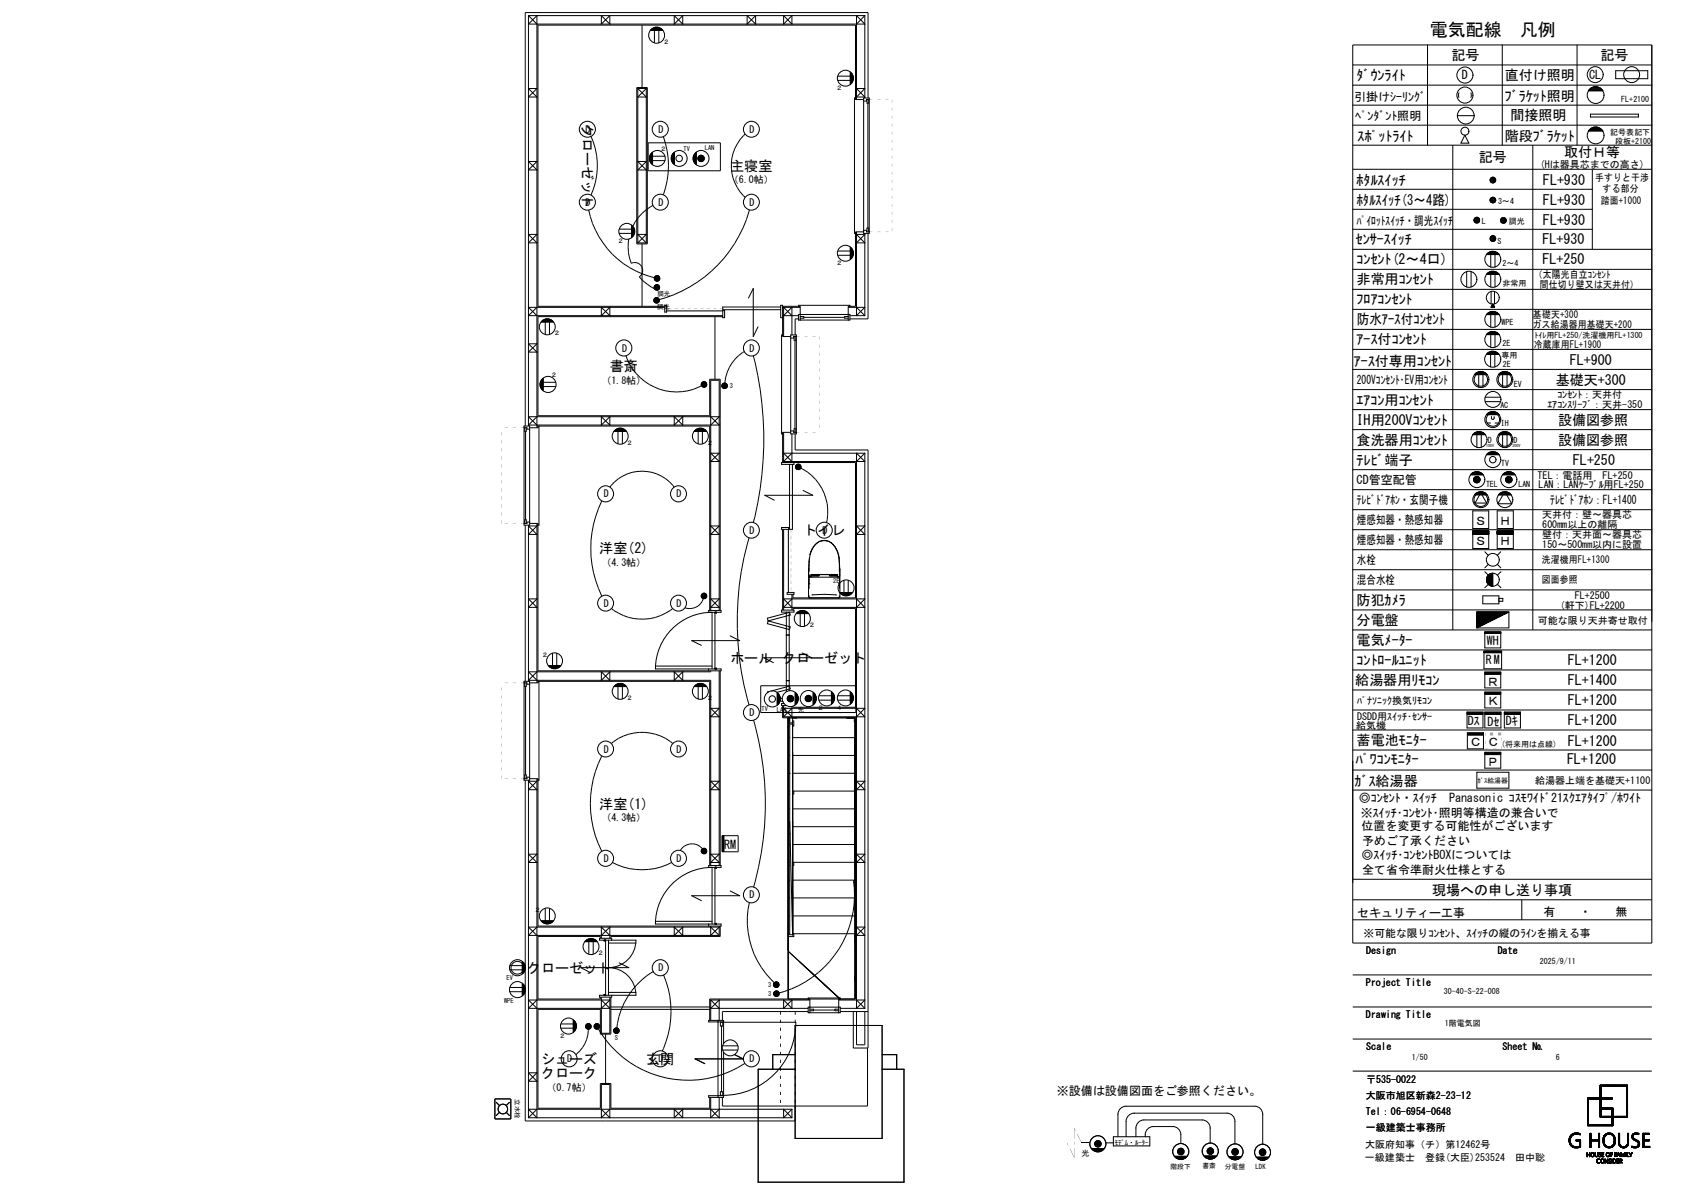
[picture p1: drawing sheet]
<svg xmlns="http://www.w3.org/2000/svg" width="420mm" height="297mm" viewBox="0 0 420 297" stroke-linecap="round" stroke-linejoin="round" font-family="sans-serif">
<defs><g id="words">
<text font-size="4.5" x="357" y="8.9">電気配線　凡例</text>
<g font-size="3.5">
<text x="362.4" y="15">記号</text>
<text x="399.6" y="15">記号</text>
<text x="338.8" y="20">ﾀﾞｳﾝﾗｲﾄ</text>
<text x="375.7" y="20">直付け照明</text>
<text x="375.8" y="25.2">ﾌﾞﾗｹｯﾄ照明</text>
<text x="377.1" y="29.8">間接照明</text>
<text x="145.5" y="30.9" transform="rotate(90 145.5 30.9)">クローゼット</text>
<text x="339" y="35.3">ｽﾎﾟｯﾄﾗｲﾄ</text>
<text x="375.8" y="35.1">階段ﾌﾞﾗｹｯﾄ</text>
<text x="369.2" y="40.5">記号</text>
<text x="390.6" y="39.3">取付Ｈ等</text>
<text x="182.4" y="42.6">主寝室</text>
<text x="338.8" y="46.2">ﾎﾀﾙｽｲｯﾁ</text>
<text x="385.3" y="46.2">FL+930</text>
<text x="338.8" y="51.2">ﾎﾀﾙｽｲｯﾁ(3～4路)</text>
<text x="385.3" y="51.2">FL+930</text>
<text x="385.3" y="56.2">FL+930</text>
<text x="338.5" y="60.9">ｾﾝｻｰｽｲｯﾁ</text>
<text x="338.8" y="66">ｺﾝｾﾝﾄ(2～4口)</text>
<text x="385.1" y="65.8">FL+250</text>
<text x="385.1" y="60.8">FL+930</text>
<text x="338.8" y="71">非常用ｺﾝｾﾝﾄ</text>
<text x="338.8" y="76">ﾌﾛｱｺﾝｾﾝﾄ</text>
<text x="338.8" y="81">防水ｱｰｽ付ｺﾝｾﾝﾄ</text>
<text x="338.8" y="86">ｱｰｽ付ｺﾝｾﾝﾄ</text>
<text x="152.3" y="92.6">書斎</text>
<text x="338.1" y="91.2">ｱｰｽ付専用ｺﾝｾﾝﾄ</text>
<text x="388.5" y="96">基礎天+300</text>
<text x="392" y="91">FL+900</text>
<text x="338.8" y="101">ｴｱｺﾝ用ｺﾝｾﾝﾄ</text>
<text x="338.8" y="106">IH用200Vｺﾝｾﾝﾄ</text>
<text x="389" y="106.1">設備図参照</text>
<text x="338.8" y="111">食洗器用ｺﾝｾﾝﾄ</text>
<text x="389" y="111.1">設備図参照</text>
<text x="338.8" y="116">ﾃﾚﾋﾞ端子</text>
<text x="392.8" y="116">FL+250</text>
<text x="200.6" y="133.6">トイレ</text>
<text x="149.6" y="138.1">洋室(2)</text>
<text x="338.8" y="151">防犯ｶﾒﾗ</text>
<text x="338.8" y="156">分電盤</text>
<text x="338.8" y="161">電気ﾒｰﾀｰ</text>
<text x="182.4" y="165.4">ホール クローゼット</text>
<text x="338.8" y="166">ｺﾝﾄﾛｰﾙﾕﾆｯﾄ</text>
<text x="391.5" y="166">FL+1200</text>
<text x="338.4" y="170.9">給湯器用ﾘﾓｺﾝ</text>
<text x="391.5" y="171">FL+1400</text>
<text x="391.5" y="176">FL+1200</text>
<text x="338.8" y="186">蓄電池ﾓﾆﾀｰ</text>
<text x="391.5" y="181">FL+1200</text>
<text x="338.5" y="190.7">ﾊﾟﾜｺﾝﾓﾆﾀｰ</text>
<text x="391.3" y="190.7">FL+1200</text>
<text x="391.5" y="186.1">FL+1200</text>
<text x="338.2" y="196.2">ｶﾞｽ給湯器</text>
<text x="149.6" y="201.8">洋室(1)</text>
<text x="357.6" y="223.3">現場への申し送り事項</text>
<text x="131.6" y="242.8">クローゼット</text>
<text x="135.1" y="265.5">シューズ</text>
<text x="135.1" y="269">クローク</text>
<text x="161.4" y="265.5">玄関</text>
</g>
<g font-size="3">
<text x="365" y="19.8">D</text>
<text x="396.8" y="19.7">CL</text>
<text x="338.1" y="25.1">引掛けｼｰﾘﾝｸﾞ</text>
<text x="338.4" y="29.9">ﾍﾟﾝﾀﾞﾝﾄ照明</text>
<text x="338.8" y="56.1">ﾊﾟｲﾛｯﾄｽｲｯﾁ・調光ｽｲｯﾁ</text>
<text x="338.8" y="95.8">200Vｺﾝｾﾝﾄ･EV用ｺﾝｾﾝﾄ</text>
<text x="338.8" y="120.8">CD管空配管</text>
<text x="338.8" y="125.8">ﾃﾚﾋﾞﾄﾞｱﾎﾝ・玄関子機</text>
<text x="387.1" y="125.8">ﾃﾚﾋﾞﾄﾞｱﾎﾝ：FL+1400</text>
<text x="338.8" y="130.8">煙感知器・熱感知器</text>
<text x="368.3" y="131">Ｓ</text>
<text x="374.4" y="131">Ｈ</text>
<text x="338.8" y="135.8">煙感知器・熱感知器</text>
<text x="368.3" y="136">Ｓ</text>
<text x="374.4" y="136">Ｈ</text>
<text x="338.8" y="140.8">水栓</text>
<text x="338.8" y="145.8">混合水栓</text>
<text x="371.3" y="161">WH</text>
<text x="371" y="165.8">RM</text>
<text x="371.3" y="171.1">Ｒ</text>
<text x="371.3" y="176.1">Ｋ</text>
<text x="366.5" y="181.1">Dｽ</text>
<text x="371.4" y="181.1">Dｾ</text>
<text x="376" y="181">Dｷ</text>
<text x="366.9" y="186.3">Ｃ</text>
<text x="371.3" y="191.1">Ｐ</text>
<text x="371.3" y="186.3">Ｃ</text>
<text x="339.3" y="200.2">◎ｺﾝｾﾝﾄ・ｽｲｯﾁ　Panasonic ｺｽﾓﾜｲﾄﾞ21ｽｸｴｱﾀｲﾌﾟ/ﾎﾜｲﾄ</text>
<text x="339.8" y="203.9">※ｽｲｯﾁ･ｺﾝｾﾝﾄ･照明等構造の兼合いで</text>
<text x="339.9" y="207.3">位置を変更する可能性がございます</text>
<text x="180.8" y="211.9">RM</text>
<text x="339.9" y="214.5">◎ｽｲｯﾁ･ｺﾝｾﾝﾄBOXについては</text>
<text x="340.1" y="210.9">予めご了承ください</text>
<text x="340.1" y="218.1">全て省令準耐火仕様とする</text>
<text x="338.9" y="228.8">セキュリティー工事</text>
<text x="385.4" y="228.6">有　　・　　無</text>
<text x="263.9" y="273.3">※設備は設備図面をご参照ください。</text>
</g>
<text font-size="2.7" x="340.5" y="233.8">※可能な限りｺﾝｾﾝﾄ、ｽｲｯﾁの縦のﾗｲﾝを揃える事</text>
<g font-size="2.5">
<text x="146.2" y="33.2">D</text>
<text x="164.4" y="33.2">D</text>
<text x="187.2" y="33.2">D</text>
<text x="384.5" y="41.9">(Hは器具芯までの高さ)</text>
<text x="182" y="45.8">（6.0帖）</text>
<text x="398.3" y="45.1">手すりと干渉</text>
<text x="400.2" y="47.9">する部分</text>
<text x="146.2" y="51.4">D</text>
<text x="164.4" y="51.4">D</text>
<text x="187.2" y="51.4">D</text>
<text x="399.8" y="50.8">踏面+1000</text>
<text x="383" y="69.5">（太陽光自立ｺﾝｾﾝﾄ</text>
<text x="384.5" y="71.8">間仕切り壁又は天井付）</text>
<text x="382.7" y="81.8">ガス給湯器用基礎天+200</text>
<text x="382.8" y="79.4">基礎天+300</text>
<text x="155.3" y="87.8">D</text>
<text x="187.2" y="87.8">D</text>
<text x="383" y="86.9">冷蔵庫用FL+1900</text>
<text x="150.2" y="95.8">（1.8帖）</text>
<text x="386.4" y="101.9">ｴｱｺﾝｽﾘｰﾌﾞ：天井-350</text>
<text x="388.9" y="99.4">ｺﾝｾﾝﾄ：天井付</text>
<text x="383.9" y="119.5">TEL：電話用　FL+250</text>
<text x="150.7" y="124.2">D</text>
<text x="169" y="124.2">D</text>
<text x="384.2" y="121.8">LAN：LANｹｰﾌﾞﾙ用FL+250</text>
<text x="385.1" y="129.4">天井付：壁～器具芯</text>
<text x="385.1" y="131.9">600mm以上の離隔</text>
<text x="187.2" y="133.3">D</text>
<text x="205.4" y="133.3">D</text>
<text x="385.1" y="136.9">150～500mm以内に設置</text>
<text x="385.1" y="134.4">壁付：天井面～器具芯</text>
<text x="150.2" y="141.3">（4.3帖）</text>
<text x="382.7" y="140.6">洗濯機用FL+1300</text>
<text x="382.7" y="145.6">図面参照</text>
<text x="393.2" y="149.4">FL+2500</text>
<text x="150.7" y="151.5">D</text>
<text x="169" y="151.5">D</text>
<text x="384" y="155.8">可能な限り天井寄せ取付</text>
<text x="389.5" y="151.9">(軒下)FL+2200</text>
<text x="187.2" y="178.7">D</text>
<text x="338.9" y="179.6">DSDD用ｽｲｯﾁ･ｾﾝｻｰ</text>
<text x="338.9" y="175.6">ﾊﾟﾅｿﾆｯｸ換気ﾘﾓｺﾝ</text>
<text x="338.7" y="181.9">給気機</text>
<text x="150.7" y="187.8">D</text>
<text x="169" y="187.8">D</text>
<text x="383.3" y="195.7">給湯器上端を基礎天+1100</text>
<text x="150.2" y="205">（4.3帖）</text>
<text x="150.7" y="215.1">D</text>
<text x="169" y="215.1">D</text>
<text x="187.2" y="224.2">D</text>
<text x="341.1" y="238.1">Design</text>
<text x="374" y="238.1">Date</text>
<text x="164.4" y="242.4">D</text>
<text x="341.1" y="246.1">Project Title</text>
<text x="341.1" y="254.1">Drawing Title</text>
<text x="341.1" y="262.1">Scale</text>
<text x="375.2" y="262.1">Sheet №</text>
<text x="141.6" y="265.2">D</text>
<text x="164.4" y="265.2">D</text>
<text x="187.2" y="265.2">D</text>
<text x="136.5" y="272.2">（0.7帖）</text>
<text x="341" y="274.2">大阪市旭区新森2-23-12</text>
<text x="341.1" y="270.2">〒535-0022</text>
<text x="341.1" y="278.2">Tel：06-6954-0648</text>
<text x="340.9" y="286.6">大阪府知事（チ）第12462号</text>
<text x="341.1" y="282.2">一級建築士事務所</text>
<text x="340.8" y="289.8">一級建築士　登録(大臣)253524　田中聡</text>
</g>
<g font-size="2">
<text x="404.8" y="25.6">FL+2100</text>
<text x="402.1" y="33.7">記号表記下</text>
<text x="403.3" y="35.9">段板+2100</text>
<text x="374.1" y="50.9">3～4</text>
<text x="370" y="55.9">L</text>
<text x="376.8" y="55.8">調光</text>
<text x="373.9" y="60.9">S</text>
<text x="375.2" y="71.3">非常用</text>
<text x="375.2" y="66.3">2～4</text>
<text x="374.9" y="81.2">WPE</text>
<text x="374.9" y="89.3">専用</text>
<text x="375.2" y="86.3">2E</text>
<text x="383.2" y="84.3">ﾄｲﾚ用FL+250/洗濯機用FL+1300</text>
<text x="375.2" y="91.7">2E</text>
<text x="374.6" y="101.7">AC</text>
<text x="378" y="96.6">EV</text>
<text x="374.8" y="106.3">IH</text>
<text x="371.5" y="110.4">D</text>
<text x="378" y="110.4">D</text>
<text x="374.8" y="116.4">TV</text>
<text x="371.1" y="121.6">TEL</text>
<text x="379.1" y="121.6">LAN</text>
<text x="374.8" y="186.6">(将来用は点線)</text>
<text x="384.5" y="240.7">2025/9/11</text>
<text x="360.5" y="248.1">30-40-S-22-008</text>
<text x="360.8" y="256.2">1階電気図</text>
<text x="352.5" y="264.7">1/50</text>
<text x="388.5" y="264.7">6</text>
<text x="270.1" y="288.5">光</text>
</g>
<g font-size="1.7">
<text x="368.9" y="195.3">ｶﾞｽ給湯器</text>
<text x="278.3" y="285.8">ﾓﾃﾞﾑ・ﾙｰﾀｰ</text>
<text x="292.3" y="291.7">階段下</text>
<text x="300.2" y="291.6">書斎</text>
<text x="305.8" y="291.8">分電盤</text>
<text x="313.5" y="291.9">LDK</text>
</g>
<g font-size="1.6">
<text x="165.6" y="10.9">２</text>
<text x="208.8" y="22.5">２</text>
<text x="164.8" y="37.7">２</text>
<text x="170.7" y="37.7">TV</text>
<text x="176" y="37.5">LAN</text>
<text x="154.2" y="60.7">２</text>
<text x="208.8" y="66.2">２</text>
<text x="164.1" y="77.1">調光</text>
<text x="164.2" y="73.9">調光</text>
<text x="138.3" y="83.7">２</text>
<text x="137.5" y="94.1">２</text>
<text x="182.2" y="96.9">3</text>
<text x="156.5" y="111">２</text>
<text x="176.5" y="111">２</text>
<text x="208.1" y="145.4">2E</text>
<text x="202" y="156.5">２</text>
<text x="135.3" y="164">２</text>
<text x="156.5" y="174.7">２</text>
<text x="176.5" y="174.7">２</text>
<text x="190.2" y="177.4">TV</text>
<text x="194" y="177.6">LAN</text>
<text x="199.2" y="177.6">光</text>
<text x="204.1" y="177.2">２</text>
<text x="208.8" y="177.2">４</text>
<text x="133.4" y="227.7">２</text>
<text x="149.2" y="238.4">２</text>
<text x="126.5" y="244.5">EV</text>
<text x="125.9" y="250.2">WPE</text>
<text x="191.8" y="246.3">3</text>
<text x="191.8" y="248.6">3</text>
<text x="139.6" y="259.1">２</text>
<text x="153.5" y="259.5">S</text>
<text x="128.6" y="274.4" transform="rotate(90 128.6 274.4)">立水栓</text>
</g>
<g font-size="1">
<text x="371.1" y="111.7">100V</text>
<text x="377.7" y="111.5">200V</text>
</g>
</g></defs>
<g fill="none" stroke="#000" stroke-width=".25">
<path d="M132 3.9l2.1 2.1M132 3.9v102.4M132 3.9h83.9M150.2 3.9v2.1l2.1-2.1v2.1zM160.3 6.3v15.5M162.3 7.6h3.3M162.4 7.5h3.1M162.6 7.4h2.8M162.6 7.3h2.7M162.7 7.2h2.5M162.8 7.2h2.3M162.9 7.1h2.2"/>
<path d="M162.9 7.1h2.1M163.1 7h1.7M163.2 6.9h1.5M163.4 6.9h1.1M163.4 7.6v3.1M163.6 6.8h.7M164.5 7.6v3.1M168.4 3.9v2.1l2.1-2.1v2.1zM186.6 3.9l2.1 2.1v-2.1l-2.1 2.1zM195.7 3.9v2.1l2-2.1v2.1zM209.2 19h3.1M212.3 17.9v3.2"/>
<path d="M212.5 18.1v2.9M212.6 18.2v2.7M212.7 18.3v2.4M212.8 18.4v2.2M212.8 18.5v2M212.9 18.6v1.8M212.9 18.8v1.5M213 18.9v1.2M213.1 19.2v.7M215.9 3.9v20.6M215.9 3.9l-2 2.1M337.8 11.2h74.7v224.2h-74.7z"/>
<path d="M337.8 16.2h74.7M356.4 11.2v25M375.1 11.2v25M393.8 11.2v25M403.4 17.7h8v1.9h-8zM132 22.1l2.1 2.1h-2.1l2.1-2.1zM147.6 34a17.7 17.7 0 0 1 0 14.7M159 21.8h2.6v39.1h-2.6zM159.3 22.1v38.5M159.3 22.1l2.1 2.1h-2.1l2.1-2.1M159.3 22.1h2.1M161.4 22.1v38.5"/>
<path d="M161.8 35.6h18.1v7h-18.1zM162.2 39.2v.7M162.3 38.8v1.5M162.4 38.5v2.1M162.5 38.4v2.3M162.6 38.2v2.7M162.7 38.1v2.8M162.8 38v3.1M162.9 37.9v3.2M162.9 39h3.2M165.7 34.1a21.3 21.3 0 0 1 0 14.5M167.7 38.9v1.2"/>
<path d="M167.7 38.8v1.5M167.8 38.7v1.7M167.9 38.5v2.1M167.9 38.4v2.2M168 38.4v2.3M168 38.3v2.5M168.1 38.2v2.7M168.1 38.1v2.8M168.2 38.1v2.9M168.3 38v3.1M168.4 38v3.1M168.4 37.9v3.2"/>
<path d="M173.1 39.2v.7M173.2 38.8v1.5M173.3 38.5v2.1M173.4 38.4v2.3M173.5 38.3v2.5M173.6 38.2v2.7M173.6 38.1v2.8M173.7 38.1v2.9M173.7 38v3.1M173.9 37.9v3.2M174.9 39.4h.3v.3h-.3zM175 39.5l.1 .1z"/>
<path d="M175.1 39.5h.1M186.1 33.5a10.7 10.7 0 0 0 0 15.7M209.2 20.1h3.1M213.6 24.5h-.2v33.8h.2M213.9 24.8v-20.9l2 2.1h-83.9l2.1-2.1v102.9M213.9 22.1h2l-2 2.1h2zM215.6 24.8h-2v-18.5h-79.3v70.2h31.7M215.6 24.5h1.4v33.8h-1.4zM216.5 24.8v.9h.4v-.9M216.7 25.7v31.2M216.7 24.5v-21.4h-85.6v103.2M217 24.8h-.6v.4h-.8"/>
<path d="M337.8 21.3h74.7M337.8 26.2h74.7M337.8 31.2h74.7M337.8 36.2h74.7M362.8 36.2v121M363.9 28.9h4.2M364.3 23.2v1.1M365.8 33.7l1 2h-2zM367.3 23.2v1.1M382.7 36.2v121M396.6 22.7h3.7a2.11 2.11 0 0 0-3.7 0M396.6 32.7h3.7"/>
<path d="M396.6 32.8a2.11 2.11 0 0 1 3.7 0M396.7 22.6h3.4M396.7 32.6h3.4M396.8 22.4h3.2M396.8 32.5h3.2M396.9 22.3h3M396.9 32.3h3M397.1 22.1h2.7M397.1 32.2h2.7M397.1 28.5h12v.7h-12zM397.3 22h2.3M397.3 32h2.3"/>
<path d="M397.5 21.8h1.8M397.5 31.9h1.8M397.9 21.7h1M397.9 31.7h1M132 58.5h2.1l-2.1 2.1h2.1zM132 40.3h2.1l-2.1 2.1h2.1zM147 52.4a21.8 21.8 0 0 0 16.4 16.9M154.6 58.3h3.1M154.6 57.2h3.1M157 59.6a11.1 11.1 0 0 0 .6 6.1 2 2 0 0 1 2.6 .8 2 2 0 0 1-.6 2.6 12.2 12.2 0 0 0 3.8 2.9M157.7 56.1v3.3M157.7 56.2v3.1"/>
<path d="M157.8 56.2v3M157.9 56.3v2.9M157.9 56.3v2.8M158 56.4v2.7M158 56.5v2.5M158.1 56.6v2.3M158.2 56.6v2.2M158.2 56.7v2M158.3 56.9v1.7M158.4 57v1.5M158.4 57.1v1.2M159.3 40.3l2.1 2.1h-2.1l2.1-2.1z"/>
<path d="M162.9 40.1h3.2M163 51.3a11.7 11.7 0 0 0-5 5.1M187.1 52.4a32.1 32.1 0 0 1-22.5 22.4M213.9 57.9v20.9l2-2.1h-4.1M213.9 58.5h2l-2 2.1h2zM215.6 57.9h-2v18.6h-1.8v3.4M215.6 57.5h.8v.4h.6M215.9 58.3v20.5M216.5 57.9v-1h.4v1M216.7 58.3v21.3h-4.5M337.8 42.2h74.7M337.8 47.2h59.8"/>
<path d="M337.8 52.2h59.8M337.8 57.2h59.8M368 54.9h1.4M368.1 55.1h1.3M368.1 54.8h1.3M368.1 55.2h1.3M368.1 54.7h1.3M368.2 55.4h1.1M368.2 54.5h1.1M368.3 55.5h.9M368.3 54.4h.9M372.1 49.8h1.3"/>
<path d="M372.1 50h1.4M372.1 50.1h1.3M372.1 49.7h1.3M372.1 50.2h1.3M372.2 49.5h1.1M372.2 50.4h1.1M372.2 44.5v.9M372.2 59.1v.8M372.3 49.4h.9M372.3 50.5h.9M372.3 44.4v1.1M372.3 59v1.1"/>
<path d="M372.5 44.3v1.3M372.5 58.9v1.3M372.6 44.3v1.3M372.6 58.8v1.4M372.7 44.2v1.4M372.7 58.8v1.4M372.9 44.3v1.3M372.9 58.8v1.4M373 44.3v1.3M373 58.9v1.3M373.2 44.4v1.1M373.2 59v1.1"/>
<path d="M373.3 44.5v.9M373.3 59.1v.8M374.7 55h1.4M374.7 55.2h1.4M374.7 54.9h1.4M374.7 55.3h1.3M374.7 54.7h1.3M374.8 55.4h1.2M374.8 54.6h1.2M374.9 55.6h.9M374.9 54.4h.9M397.6 42.2v20"/>
<path d="M134.1 76.7l-2.1 2.1h48.5M135.5 80h2.3M135.6 79.9h2.2M135.7 79.8h2M135.8 79.8h1.7M135.9 79.7h1.5M136.1 79.7h1.1M136.3 79.6h.7M150.2 76.7v2.1l2.1-2.1v2.1zM159.3 60.6h2.1M159.3 60.6l2.1-2.1h-2.1l2.1 2.1M160.3 60.9v15.6"/>
<path d="M163.8 74.8h.3v.3h-.3zM163.8 74.9h.3v.2h-.3zM163.9 71.6h.3v.3h-.3zM163.9 71.6h.2v.3h-.2zM163.9 74.9l.1 .1zM163.9 69.3h.3v.3h-.3zM163.9 69.4h.3v.2h-.3zM164 74.9v.1zM164 71.7l.1 .1zM164 69.4h.2v.2h-.2zM164 69.5h.1zM164 69.4l.1 .1z"/>
<path d="M166 76.2h.5v1.7h-.5zM166 76.7h-34l2.1 2.1M166.5 77.6h14M178.5 79v15.7M180.5 79h-46.2v24.8h42.9v-9.1h2.6v57.7M180.5 77.5h.4v1.8h-.4zM186.9 74.4l1.2-2.4v12l1.2-2.4M194.9 76.6h-14.4v.7h14.4M195.4 76.5h4.4v3.4M195.4 78.8h4M195.4 76.7h4.4M195.4 79.3h-.5v-3.1h.5v7.8h2"/>
<path d="M195.7 78.8l2-2.1v6.9M197.7 78.8l-2-2.1v7.3M199.4 78.5h12.8v1.4h-12.8zM199.4 79.6h-.9v4M199.4 76.5v-.3h12.8v.3M199.8 79h.9v.4h-.9M200.7 79.2h10.2M209.2 62.7h3.1M209.2 63.7h3.1M211.8 79h-.9v.4h.9M212.2 78.8h3.7M212.3 61.6v3.2"/>
<path d="M212.5 61.7v2.9M212.6 61.8v2.7M212.7 62v2.4M212.8 62.1v2.2M212.8 62.2v2M212.9 62.3v1.8M212.9 62.4v1.6M213 62.6v1.2M213.1 62.9v.6M213.9 76.7l2 2.1M337.8 62.2h74.7M337.8 77.2h74.7"/>
<path d="M337.8 72.2h74.7M337.8 67.2h74.7M366.2 67.8v3.8M367.3 67.8v3.8M371.1 63.5h3.3M371.1 78.5h3.3M371.1 68.5h3.3M371.2 63.5h3.1M371.2 78.5h3.1M371.3 63.4h3M371.3 78.4h3M371.3 68.4h3"/>
<path d="M371.3 63.4h2.9M371.3 78.4h2.9M371.3 63.3h2.8M371.3 78.3h2.8M371.3 68.3h2.8M371.4 63.2h2.7M371.4 78.2h2.7M371.4 68.2h2.7M371.5 63.2h2.5M371.5 68.2h2.5M371.6 63.1h2.3M371.6 78.1h2.3"/>
<path d="M371.6 68.1h2.3M371.6 63h2.2M371.8 63h2M371.8 78h2M371.8 67.9h2M371.9 62.9h1.7M371.9 77.9h1.7M372 62.9h1.5M372 67.9h1.5M372.2 62.8h1.1M372.2 77.8h1.1M372.2 67.8h1.1"/>
<path d="M372.2 63.5v3.2M372.2 68.5v3.1M372.2 78.5v3.2M372.3 72.8v3.1M372.4 76.6v.1M372.4 62.7h.7M372.4 67.7h.7M372.4 76.4v.3M372.5 76.3v.4M372.6 76.2v.5M372.6 76.1v.6M372.7 76v.7"/>
<path d="M372.7 75.9v.8M372.7 75.9l.5 .8h-.9zM372.8 75.9v.8M372.8 76v.7M372.9 76.2v.5M373 76.2v.5M373 76.4v.3M373.1 76.5v.2M373.2 72.8v3.1M373.2 76.6v.1M373.3 63.5v3.2M373.3 68.5v3.1"/>
<path d="M373.3 78.5v3.2M132 85.8h2.1l-2.1 2.1h2.1zM134.9 95.4v1.1M135 95.1v1.7M135 80.4h3.3M135.1 95v1.9M135.1 80.3h3.1M135.2 94.9v2.1M135.2 94.8v2.3M135.2 80.2h2.9M135.3 94.7v2.5M135.3 94.6v2.7"/>
<path d="M135.3 80.1h2.7M135.4 80h2.5M135.4 94.6v2.7M135.5 94.5v2.9M135.5 94.4v3.1M135.6 94.4v3.1M135.6 96.5h3.2M135.6 95.4h3.2M136.1 80.4v3.1M137.2 80.4v3.1M156.3 88.8a13.4 13.4 0 0 0 18.9 7.5M175.6 95.8h.3v.3h-.3z"/>
<path d="M175.7 95.8h.2v.3h-.2zM175.7 95.9h.2v.2h-.2zM175.7 95.9l.1 .1zM175.8 95.9v.1zM180.8 96.2h.3v.3h-.3zM180.8 96.2h.3v.2h-.3zM180.9 96.2l.1 .2zM180.9 96.3h.1zM185.8 87.8a9.9 9.9 0 0 0-4.8 7.8M188.1 88.8a83.4 83.4 0 0 1 0 41.6M195.4 83.6h-.2v24.7h.2M197.4 83.6h1.4v24.7h-1.4z"/>
<path d="M198.3 84v.9h.4v-.9M198.5 84.9v22.1M198.8 84h-.6v.4h-.8M337.8 82.2h74.7M337.8 87.2h74.7M337.8 97.2h74.7M337.8 92.2h74.7M368.2 93.5h3.1M368.3 93.3h2.9M368.4 93.2h2.7M368.6 93.1h2.3M368.8 93h2"/>
<path d="M368.9 92.9h1.7M369 92.9h1.5M369.2 92.8h1.1M369.2 93.5v3.1M369.4 92.8h.7M370.3 93.5v3.1M370.8 99.1h3.9M371.1 83.5h3.3M371.1 88.5h3.2M371.2 83.5h3.1M371.2 88.4h3.1M371.2 88.3h3"/>
<path d="M371.3 83.4h3M371.3 83.4h2.9M371.3 88.2h2.8M371.4 83.2h2.7M371.5 88.1h2.5M371.6 83.1h2.3M371.6 88h2.2M371.8 83h2M371.8 87.9h1.8M372 87.8h1.5M372 82.9h1.5M372.2 82.8h1.1"/>
<path d="M372.2 88.5v3.1M372.2 83.5v3.2M372.4 87.7h.6M373.3 88.5v3.1M373.3 83.5v3.2M374.1 93.5h3.3M374.2 93.5h3.1M374.3 93.3h2.9M374.4 93.2h2.7M374.6 93.1h2.3M374.7 93h2.1M374.9 92.9h1.7"/>
<path d="M375 92.9h1.5M375.2 92.8h1.1M375.2 93.5v3.1M375.4 92.8h.7M376.3 93.5v3.1M130.9 106.3h1.3v24.8h-1.3zM130.9 106.8h.7v.3h.6M131 106.8v.9h.4v-.9M131.2 107.7v22.1M132.2 106.8h2.1v-.5h42.9v46.1M134.1 104l-2.1 2.1h47.6l-2.1-2.1M134.1 106.1l-2.1-2.1h47.6l-2.1 2.1"/>
<path d="M134.6 106.3v24.8h-.3M150.2 104v2.1l2.1-2.1v2.1zM153.2 107.7h3.3M153.3 107.6h3.1M153.4 107.5h2.9M153.5 107.4h2.8M153.5 107.4h2.7M153.6 107.3h2.5M153.7 107.3h2.3M153.8 107.2h2.2M153.8 107.1h2.1M154 107.1h1.7"/>
<path d="M154.1 107h1.5M154.3 107.7v3.1M154.5 106.9h.7M155.4 107.7v3.1M168.4 104v2.1l2.1-2.1v2.1zM173.3 107.7h3.2M173.3 107.6h3.1M173.4 107.6h3M173.4 107.5h2.9M173.5 107.4h2.8M173.5 107.4h2.7M173.6 107.3h2.5"/>
<path d="M173.7 107.3h2.4M173.8 107.2h2.2M173.9 107.1h2M174 107.1h1.8M174.1 107h1.5M174.3 107.7v3.1M174.5 106.9h.7M175.4 107.7v3.1M177.5 113.1h2.1l-2.1 2.1h2.1zM195.7 107.9v7.5M197.1 115.9v16.2h.8v-16.2M197.4 107.9h-2v7.5"/>
<path d="M197.4 107.6h.8v.3h.6M197.7 113.1l-2 2.1h20.2l-2-2.1v138.6l2-2.1h-6.5M197.7 108.3v7.1M198.2 115.4v.5h-3v-.5h18.4v33.8h-15.6v-.9M198.3 107.9v-.9h.4v.9M198.5 108.3v4h18.2v149.3h-3.6v-9.1M199.2 116.4h.3v.3h-.3zM199.2 116.4h.2v.3h-.2zM199.2 116.4h.2v.2h-.2zM199.2 116.5l.2 .1zM199.3 116.5l.1 .1zM199.9 116.8a12.1 12.1 0 0 1 6.5 13.6"/>
<path d="M215.9 113.1h-20.2l2 2.1M215.9 113.1v138.6M215.9 113.1l-2 2.1M337.8 102.2h74.7M337.8 117.2h74.7M337.8 112.2h74.7M337.8 107.2h74.7M367.2 118.5h3.2M367.2 118.4h3.1M367.3 118.4h2.9M367.4 118.3h2.8M367.4 118.2h2.7"/>
<path d="M367.5 118.2h2.5M367.6 118.1h2.4M367.7 118h2.2M367.7 108.5h3.2M367.7 118h2M367.9 117.9h1.8M367.9 108.3h2.9M368 119.9h1.5M368 119.8h1.5M368 119.8h1.6M368 119.7h1.6M368 119.6h1.5"/>
<path d="M368 119.5h1.5M368 117.9h1.5M368 119.4h1.5M368 108.2h2.7M368 108.2h2.6M368.1 119.3h1.3M368.1 119.2h1.3M368.1 108.1h2.4M368.2 117.8h1.2M368.2 119.2h1.1M368.2 108h2.2M368.3 119.1h1"/>
<path d="M368.3 108h2M368.3 119h.9M368.4 117.7h.7M368.4 107.9h1.8M368.5 119h.6M368.6 107.9h1.5M368.7 107.8h1.2M368.8 108.5v3.1M369 107.7h.7M369.9 108.5v3.1M370.8 100.2h3.9M371.1 113.5h3.3"/>
<path d="M371.1 103.5h3.3M371.2 113.5h3.1M371.2 103.5h3.1M371.3 113.3h2.9M371.3 105.6h.9M371.3 103.3h2.9M371.4 113.2h2.7M371.4 103.2h2.7M371.5 113.2h2.5M371.6 113.1h2.3M371.6 103.1h2.3M371.6 113h2.2"/>
<path d="M371.6 103h2.2M371.7 103h2.1M371.8 113h2M371.9 112.9h1.7M371.9 102.9h1.7M372 112.9h1.5M372 102.9h1.5M372.2 112.8h1.1M372.2 102.8h1.1M372.4 104l.1 .5 .2 .2 .3-.2 .1-.5M372.4 112.7h.7M372.4 102.7h.7"/>
<path d="M373.3 105.6h.9M374.1 108.5h3.3M374.2 108.5h3.1M374.3 108.3h2.9M374.4 108.2h2.7M374.5 108.2h2.5M374.6 108.1h2.3M374.6 108h2.3M374.7 108h2.1M374.9 107.9h1.7M375 107.9h1.5M375.2 118.5h3.1"/>
<path d="M375.2 107.8h1.1M375.2 108.5v3.1M375.2 118.4h3.1M375.3 118.4h2.9M375.4 118.3h2.8M375.4 118.2h2.7M375.4 107.7h.7M375.5 118.2h2.5M375.6 118.1h2.4M375.7 118.1h2.2M375.8 118h1.9M375.9 117.9h1.8"/>
<path d="M376 119.9h1.5M376 119.8h1.5M376 119.6h1.5M376 119.5h1.5M376 120h1.5M376 119.7h1.5M376 117.9h1.5M376 119.4h1.5M376.1 119.3h1.3M376.1 119.2h1.3M376.2 117.8h1.1M376.2 119.2h1.1"/>
<path d="M376.3 119.1h.9M376.3 108.5v3.1M376.3 119h.8M376.4 117.7h.7M376.5 119h.6M131 130.6v-.8h.4v.8M131.1 131.1v39M132 131.1v39M132 131.3h2.1l-2.1 2.1h2.1zM132.2 130.6h2.1v36.8h45.7v-.4h-16.3a14.2 14.2 0 0 1 14.1-14.2v14.2M132.2 130.3h-.6v.3h-.7M134.1 130.6v39.8"/>
<path d="M150.2 125.1a27.2 27.2 0 0 0 .1 23.7M150.3 125l-.1 .1M152.3 121.6a10.1 10.1 0 0 1 16.1 0M177.5 131.3h2.1l-2.1 2.1h2.1zM187 134.3a75.2 75.2 0 0 0 0 41.6M195.2 131.7h1.7v.4h-1.7zM195.4 132.1v20.2M195.7 132.1v20.2M196.8 132.1v15.8M200.5 122.4l2.4 1.2h-11.9l2.3 1.2M202.1 139.3l-.2 2.7M202.1 139.3l-.1 3.3"/>
<path d="M202.5 137.7l-.4 1.6M203.2 136.4l-.7 1.3M204.1 135.5a4.7 4.7 0 0 0-1.6 2.2M204.1 135.5l-.5 .4M204.6 135.1l-.5 .4M205.8 134.9l-1.2 .2M205.8 134.9l-1.2 .3M205.8 134.9l1.2 .2M205.8 134.9l1.2 .3M207 135.1l1 .8M207 135.2l1 .7M208 135.9l1.1 1.8"/>
<path d="M209.1 137.7l.4 1.6 .2 2.7M209.3 138.4l.3 4.2M213.9 131.3h2l-2 2.1h2zM337.8 137.2h74.7M337.8 132.2h74.7M337.8 127.2h74.7M337.8 122.2h74.7M367.7 127.5h4v4.4h-4zM367.7 132.5h4v4.4h-4zM367.7 132.6h4M367.7 132.7h4M367.7 132.8h4"/>
<path d="M367.7 132.9h4M367.7 133h4M367.7 133.1h4M367.7 133.2h4M367.7 133.3h4M368 120h1.5M368 120.1h1.4M368.2 123.5h3.1M368.2 120.3h1.2M368.2 123.4h3.1M368.3 123.4h3M368.3 123.4h2.9"/>
<path d="M368.3 120.4h.9M368.3 123.3h2.8M368.4 120.4h.7M368.4 123.2h2.7M368.5 123.1h2.5M368.5 120.5h.5M368.6 123.1h2.3M368.7 123.1h2.1M368.8 123h2M368.9 122.9h1.7M369 122.9h1.5M369.2 122.8h1.1"/>
<path d="M369.4 122.7h.7M369.7 123l1.5 2.6h-2.9zM370.8 137.7l.8 .9M373.8 132.5h4.1v4.4h-4.1zM373.8 132.6h4.1M373.8 132.7h4.1M373.8 132.8h4.1M373.8 132.9h4.1M373.8 133h4.1M373.8 133.1h4.1M373.8 133.2h4.1M373.8 133.3h4.1"/>
<path d="M373.8 127.5h4.1v4.4h-4.1zM374.1 123.5h3.3M374.2 123.5h3.1M374.2 123.4h3.1M374.3 123.4h2.9M374.4 123.3h2.7M374.4 123.2h2.7M374.5 123.1h2.5M374.6 123.1h2.3M374.7 137.7l-.8 .9M374.7 123h2.1M374.9 122.9h1.7"/>
<path d="M375 122.9h1.5M375.2 122.8h1.1M375.8 122.7l1.7 3h-3.5zM376 120.1h1.4M376.1 120.3h1.3M376.3 120.4h.9M376.4 120.4h.7M376.5 120.5h.5M132 149.5h2.1l-2.1 2.1h2.1zM152.7 151.9a12.3 12.3 0 0 0 15.2 0M175.6 148.6h.3v.3h-.3zM175.6 149.4a3.5 3.5 0 0 1-4.6 2.3"/>
<path d="M175.7 148.6h.2v.2h-.2zM175.7 148.6l.2 .2zM175.7 148.7l.1 .1zM175.8 148.7v.1zM177 152.4h3v.4h-3zM177.5 152.4v-57.5h2.1v57.5M177.5 149.5h2.1l-2.1 2.1h2.1zM178.5 152.8v14.2M178.9 152.8v.2h-.4M182.3 158.7l2.4 1.2h-12l2.4 1.2M191.6 154.3l5.5-1.5 .2 .7-5.5 1.5zM191.8 155l5.5 1.5-.2 .6-5.5-1.4z"/>
<path d="M195.2 152.3h3v.5h-3zM196.3 152.8v19.8M196.3 158.5h.8M196.6 147.9h1.6v.4h-1.6zM197.1 152.8v19.6M197.7 148.3v4M197.7 149.5l-2 2.1h20.2l-2-2.1M197.7 151.6l-2-2.1h20.2l-2 2.1M198 152.3v-.5h15.6v24.7h-15.6v-.3M198.8 153.2h3.1M198.8 153.1h3.1M198.8 153h3"/>
<path d="M198.9 153h2.9M199 152.9h2.8M199 152.9h2.7M199.1 152.8h2.5M199.2 152.7h2.3M199.3 152.7h2.2M199.3 152.6h2M199.5 152.6h1.8M199.6 152.5h1.5M199.8 152.4h1.1M199.8 153.2v3.1M200 152.4h.7"/>
<path d="M200.9 153.2v3.1M201.9 142v6.8l.3 .4M201.9 142l.1 1.6M201.9 143.4l.1 .5 .5 .1M202 144.1h7.6M202 144.9v2M202 144.1l.1 .8M202.1 143.6l-.1 .5M202.1 145.5l.1 .3M202.1 148.8h.1M202.5 143.5v.5M202.5 143.9v.1"/>
<path d="M202.6 143.6h1.8M202.6 143.7h1.8M202.6 143.4h6.4M202.7 148.5l3.1-.2 3.1 .2M204.5 143.7l-1.9 .1v-.4h6.4l.1 .6M204.5 143.6v.1M204.5 143.4v.3M207.1 143.4v.3M207.1 143.6v.1M207.1 143.7l1.9 .1M207.3 143.6h1.7M207.3 143.7h1.7"/>
<path d="M209.1 144h.5M209.1 143.5v.5M209.5 145.5l-.1 .3M209.5 148.8h.1M209.6 143.9v.1M209.6 143.4v3.5M209.7 147.9h3.2M209.7 142v6.8l-.2 .4M209.7 142l-.1 1.9M209.7 148h3.1M209.8 148h3M209.9 148.2h2.8"/>
<path d="M210 148.3h2.5M210.2 148.4h2.1M210.3 148.5h2M210.4 148.5h1.8M210.5 148.6h1.5M210.7 148.6h1.1M210.7 144.8v3.1M210.9 148.7h.7M211.8 144.8v3.1M337.8 142.2h74.7M337.8 152.2h74.7M337.8 147.2h74.7"/>
<path d="M337.8 157.2h74.7M368.8 152.8h7.8M368.8 152.9h7.7M368.8 153h7.4M368.8 153.1h7.2M368.8 153.2h6.9M368.8 153.4h6.6M368.8 153.5h6.4M368.8 153.6h6.1M368.8 153.8h5.9M368.8 153.9h5.7M368.8 154h5.3"/>
<path d="M368.8 154.1h5.1M368.8 154.2h5M368.8 154.3h4.8M368.8 154.4h4.5M368.8 154.6h4.3M368.8 154.7h4M368.8 154.8h3.7M368.8 154.9h3.5M368.8 155.1h3.3M368.8 155.2h3M368.8 155.3h2.8M368.8 155.4h2.7"/>
<path d="M368.8 155.5h2.4M368.8 155.6h2.1M368.8 155.7h1.9M368.8 155.9h1.7M368.8 156h1.4M368.8 156.1h1.1M368.8 156.3h.9M368.8 156.4h.6M368.8 156.5h.4M368.8 156.5h.3M368.8 156.7h.1M369 156.6h-.2"/>
<path d="M369.4 156.4l-.6 .1M369.6 156.3h-.8M369.8 156.2h-1M370.1 156l-1.3 .1M370.2 148.7h4.1v2h-4.1zM370.4 155.9l-1.6 .1M370.6 155.8h-1.8M370.8 142.7l.8 .9M370.8 157.7h3.9v4h-3.9zM370.8 158.1h3.9M370.8 158h3.9M370.8 157.9h3.9"/>
<path d="M370.8 157.8h3.9M370.8 155.7h-2M371.1 155.5l-2.3 .1M371.2 144.4v.6M371.3 144.1v1.2M371.3 144v1.4M371.3 155.4h-2.5M371.4 143.8v1.7M371.4 143.8v1.8M371.5 143.7v2M371.6 143.6v2.2M371.6 140.8l-.8 .9"/>
<path d="M371.6 145.8l-.8 .9M371.7 143.5v2.4M371.7 155.2l-2.9 .1M371.8 143.4v2.6M371.9 143.4v2.6M371.9 143.3v2.8M372 143.3v2.8M372 155.1l-3.2 .1M372.1 143.2v3M372.2 143.2v3M372.2 155h-3.4M372.3 143.2v3"/>
<path d="M372.4 143.1v3.2M372.4 154.9h-3.6M372.5 143.1v3.2M372.5 143.1l.1 3.2M372.6 143.1v3.2M372.7 143.1v3.2M372.7 154.7l-3.9 .1M372.8 143.1a1.61 1.61 0 0 0-1.6 1.6 1.61 1.61 0 0 0 1.6 1.6M373 154.6h-4.2M373.3 154.5h-4.5M373.5 154.3l-4.7 .1M373.8 154.2l-5 .1"/>
<path d="M373.9 145.8l.9 .9M373.9 140.8l.8 .9M374.1 154.1h-5.3M374.3 149.4h.9v.7h-.9M374.4 153.9l-5.6 .1M374.6 153.8h-5.8M374.8 142.7l-.9 .9M374.9 153.7h-6.1M375.1 153.5l-6.3 .1M375.3 153.4l-6.5 .1M375.6 153.3h-6.8M375.9 153.2h-7.1"/>
<path d="M376.1 153l-7.3 .1M376.4 152.9l-7.6 .1M376.8 152.7l-8 4M376.8 152.7v4h-8M376.8 152.7l-8 .1v3.9M130.9 170.1h1.3v24.6h-1.3zM130.9 170.4h.7v.4h.6M131 170.4v.9h.4v-.9M131.2 171.3v22.1M132.2 170.4h2.1v-.3h42.9v45.9M134.1 167.7l-2.1 2.1h45.5v46.2M134.6 170.1v24.6h-.3"/>
<path d="M136.9 166.1h3.2M136.9 166.2h3.1M137 166.3h2.9M137.1 166.4h2.8M137.2 166.4h2.6M137.2 166.5h2.5M137.3 166.5h2.4M137.4 166.6h2.2M137.5 166.7h2M137.6 166.7h1.8M137.9 166.8h1.2M138 163v3.1"/>
<path d="M139 163v3.1M150.2 167.7v2.1l2.1-2.1v2.1zM153.2 171.4h3.3M153.3 171.2h3.1M153.4 171.2h2.9M153.5 171.1h2.8M153.5 171.1h2.7M153.7 170.9h2.3M153.8 170.8h2.1M154.1 170.7h1.5M154.3 171.4v3.1M154.5 170.6h.7"/>
<path d="M155.4 171.4v3.1M163.7 166.2h14.1M168.4 167.7v2.1l2.1-2.1v2.1zM173.3 171.4h3.2M173.4 171.2h3M173.4 171.2h2.9M173.5 171.1h2.8M173.5 171.1h2.7M173.7 170.9h2.4M173.9 170.8h2M174.1 170.7h1.5M174.3 171.4v3.1"/>
<path d="M174.5 170.6h.7M175.4 171.4v3.1M177 167v.4M177.5 167.4v.3h-45.5l2.1 2.1M177.5 176.8h2.1l-2.1 2.1h2.1zM178.5 166.8h.4v.2M179.6 167.4v48.6M179.8 167.4v48.6M188.2 179.7a75.2 75.2 0 0 1 0 41.7M189.9 171.2h23.8v6.6h-23.8zM192 172.6l-.4 .1v.1M192.6 172.5l4.5-1.3 .2 .7-3.3 .9"/>
<path d="M194.1 172.8v3.2M194.1 172.9v3M194.2 173v2.9M194.3 173.1v2.8M194.4 173.1v2.7M194.4 173.2v2.5M194.4 173.3v2.3M194.5 173.4v2.2M194.6 173.4v2M194.6 173.6v1.7M194.7 173.7v1.5M194.8 174.9l.7 .2"/>
<path d="M194.8 173.9v1.1M194.8 174.2l.5 .2M194.8 174.1v.7M195.4 176.1v3.1h18.2v70.1h-36.4v5.4M195.7 176.1v2.8M195.8 175.6h-.6v.5h1.1M196.3 169.9h.8M196.7 179.2v70.1M196.9 179.2v70.1M196.9 179.2h.3M197 179.2v.9h-.1M197 180h.2"/>
<path d="M197.2 174.2h.3v.3h-.3zM197.2 179.2v54.1h.7M197.2 174.3h.3v.2h-.3zM197.3 174.3l.2 .2zM197.3 174.3l.1 .1zM197.4 174.4h.1M197.7 176.3v2.6l-2-2.1h20.2l-2 2.1M197.7 176.8l-2 2.1M197.9 179.2v54.1M197.9 180h.3v1.2h-.3M198.5 172.8v3.2M198.7 172.8v3.1"/>
<path d="M198.8 173v2.8M198.8 179.2h-.9M198.9 173.1v2.5M199 173.2v2.4M199 173.3v2.2M199.1 173.4v1.9M199.1 173.5v1.8M199.2 173.6v1.5M199.3 173.8v1.2M199.3 174v.7M200.3 163l2.4 1.2h-12l2.4 1.2M201.7 174.2h.3v.3h-.3z"/>
<path d="M201.7 174.3h.2v.2h-.2zM201.8 174.3l.1 .1zM201.9 174.3h.1M203 172.8v3.1M203.1 172.8v3.1M203.2 172.8v3.1M203.2 172.9v2.9M203.3 172.9v2.8M203.4 173.1v2.5M203.5 173.1v2.4M203.5 173.3v2.1M203.6 173.4v1.9"/>
<path d="M203.6 173.4v1.8M203.7 173.6v1.5M203.8 173.8v1.1M203.8 174v.7M204.5 173.7h3.1M204.5 174.8h3.1M207.6 172.6v3.2M207.7 172.7v3M207.9 172.8v2.8M207.9 172.9v2.6M208 173v2.4M208.1 173.1v2.2"/>
<path d="M208.2 173.2v2M208.2 173.3v1.8M208.2 173.4v1.6M208.3 173.6v1.2M208.4 173.9v.6M209.2 173.7h3.1M209.2 174.8h3.1M211.5 179.2h1.9M212.3 172.6v3.2M212.5 172.8v2.8M212.6 172.8v2.7M212.7 173v2.4"/>
<path d="M212.8 173.1v2.2M212.8 173.2v2M212.9 173.3v1.8M212.9 173.4v1.6M213 173.6v1.2M213.1 173.9v.6M213.3 179.2l.1 .9M213.4 179.2v70.1M213.9 176.8l2 2.1h-20.2M337.8 167.2h74.7M337.8 162.2h74.7M337.8 177.2h74.7"/>
<path d="M337.8 172.2h74.7M366.3 178.3h4M366.3 177.8h4M366.3 177.9h4M366.3 178h4M366.3 178.1h4M366.3 178.2h4M366.3 177.7h4v4h-4zM370.5 162.9h4.4M370.5 162.8h4.4M370.5 162.7h4.4M370.5 162.6h4.4"/>
<path d="M370.5 162.5h4.4v4.4h-4.4zM370.8 168.3h3.9M370.8 167.8h3.9M370.8 167.9h3.9M370.8 168h3.9M370.8 168.1h3.9M370.8 168.2h3.9M370.8 167.7h3.9v4h-3.9zM370.8 172.7h3.9v4h-3.9zM370.8 177.7h4v4h-4zM370.8 178.3h4M370.8 177.8h4"/>
<path d="M370.8 177.9h4M370.8 178h4M370.8 178.1h4M370.8 178.2h4M370.8 173.2h3.9M370.8 173.1h3.9M370.8 173h3.9M370.8 172.9h3.9M370.8 172.8h3.9M370.8 173.3h3.9M375.6 178.3h4M375.6 177.8h4"/>
<path d="M375.6 177.9h4M375.6 178h4M375.6 178.1h4M375.6 178.2h4M375.6 177.7h4v4h-4zM131 194.4v-1h.4v1M131.1 194.7v46.5M132 194.7v84.3M132 195h2.1l-2.1 2.1h2.1zM132.2 194.4h2.1v36.7h45.7v-.5h-1.2v.2l-.2-.2h-14.9a14.2 14.2 0 0 1 14.1-14.1v14.1M132.2 194h-.6v.4h-.7M134.1 194.4v84.6l-2.1-2.1h65.7"/>
<path d="M150.2 188.7h.1M150.2 188.7a26.3 26.3 0 0 0 0 23.8M152.7 185.5a12 12 0 0 1 15.3 0M177.5 195h2.1l-2.1 2.1h2.1zM196.7 181.4h.2M196.9 197.4h.3M196.9 188.6h.3M196.9 193h.3M196.9 184.1h.3M196.9 181.2h.3M196.9 198.2h.3M197.2 180.4h.7"/>
<path d="M197.2 180.7h.7M197.3 193h.1M197.9 197.4h15.5M197.9 188.6h15.5M197.9 193h15.5l.2 40M197.9 184.1h15.5l.2 48.9M198.2 197.4v.8h-.3M213.4 181.4h.2M213.9 195h2l-2 2.1h2zM337.8 197.2h74.7M337.8 187.2h74.7M337.8 192.2h74.7"/>
<path d="M337.8 182.2h74.7M366.4 183.5h4M366.4 183h4M366.4 183.1h4M366.4 183.2h4M366.4 183.3h4M366.4 183.4h4M366.4 182.9h4v4h-4zM368.8 192.7h8v4h-8zM370.8 187.7h3.9v4h-3.9zM370.8 188.3h3.9M370.8 187.8h3.9"/>
<path d="M370.8 188h3.9M370.8 188.1h3.9M132 213.2h2.1l-2.1 2.1h2.1zM153 215.3a15.8 15.8 0 0 0 14.7 0M175.4 211.8a3.3 3.3 0 0 0-5.5 .5M175.6 212.3h.3v.3h-.3zM175.7 212.3h.2v.2h-.2zM175.7 212.3l.1 .2zM175.8 212.4v.1zM177 216h3v.5h-3zM177.5 213.2h2.1l-2.1 2.1h2.1zM178.5 216.5v14.1"/>
<path d="M178.9 216.5v.2h-.4M180.3 208.6h4v4h-4zM180.4 208.6v4M180.5 208.6v4M180.6 208.6v4M180.7 208.6v4M196.9 215.2h.3M196.9 219.7h.3M196.9 210.8h.3M196.9 201.9h.3M196.9 206.3h.3M196.9 216h.3"/>
<path d="M197.2 205l.7 28.3M197.3 208.1v.1M197.9 215.2h15.5M197.9 219.7h15.5M197.9 210.8h15.5M197.9 201.9h15.5M197.9 206.3h15.5M198.2 215.2v.8h-.3M213.1 219.7a25.2 25.2 0 0 1-18.5 28.1M213.9 213.2h2l-2 2.1h2zM337.8 219.5h74.7M130.4 239.9v3.2"/>
<path d="M130.5 240v3.1M134.1 231.4l-2.1 2.1h47.6M135 229.8h3.3M135.2 229.9h3M135.2 230h2.9M135.3 230h2.7M135.3 230.1h2.7M135.4 230.2h2.5M135.5 230.2h2.3M135.6 230.3h2.2M135.7 230.3h2M135.8 230.4h1.7"/>
<path d="M135.9 230.5h1.5M136.1 230.5h1.1M136.1 226.7v3.1M136.3 230.6h.7M137.2 226.7v3.1M146 235h3.2M146 235h3.1M146.1 234.9h2.9M146.3 234.7h2.6M146.4 234.7h2.4M146.5 234.6h2.2M146.6 234.5h2"/>
<path d="M146.7 234.4h1.8M146.8 234.4h1.5M147 234.4h1.2M147 235v3.2M147.2 234.3h.7M148.1 235v3.2M149.9 234.2v-.5h-15.6v15.6h15.6v-.4M150.2 233.5l2.1-2.1v2.8M150.8 234.7v.2h.4M151.2 234.7v13.7M151.9 235.4h6.9M151.9 234.7v13.7"/>
<path d="M152.3 233.5l-2.1-2.1v2.8M152.7 234.7v-.5h-3v.5h9.1a6.8 6.8 0 0 1-6.9 6.8 6.9 6.9 0 0 1 6.9 6.9h-9.1v.5h3v-.5M163.7 230h14.1M168.4 231.4v2.1l2.1-2.1v2.1zM177 230.6v.5M177.5 231.1v2.4l2.1-2.1h-47.6l2.1 2.1M177.5 231.4l2.1 2.1M178.5 230.5h.4v.1M179.6 231.1v2.4M179.8 231.1v2.6h-27.3v.5M182.3 222.4l2.4 1.2h-12l2.4 1.2M187.1 225.3a21.2 21.2 0 0 0 6.2 20"/>
<path d="M196.7 233h.5M196.7 237h.2M196.9 224.1h.3M196.9 228.6h.3M196.9 237.5l12.9 11.8-9-8.2M197.9 224.1h15.5M197.9 228.6h15.5M198.2 233v.8h-1.3M213.4 233l.2 4h-.2M213.6 233h-15.7M213.9 231.4h2l-2 2.1h2zM337.8 224.6h74.7"/>
<path d="M337.8 229.6h74.7M380 224.6v5M127.3 246.5h3.1M127.3 247.5h3.1M127.3 241h3.1M127.3 242.1h3.1M130.4 245.4v3.2M130.5 245.4v3.1M130.5 240v3M130.5 245.5v3M130.6 240.1v2.8M130.6 245.6v2.8"/>
<path d="M130.8 240.3v2.5M130.8 245.7v2.5M130.8 240.3v2.4M130.8 245.8v2.4M130.9 240.5v2M130.9 246v2M131.1 240.8v1.5M131.1 246.3v1.4M131.1 247.3v32.5h67.4M131.1 241.9v4.7M131.2 241.2v.7M131.2 246.7v.6"/>
<path d="M134.1 249.6l-2.1 2.1h20.3l-2.1-2.1M134.1 251.7l-2.1-2.1h20.3l-2.1 2.1M140 255.6h3.1M140 256.6h3.1M143.1 254.5v3.2M143.2 254.5v3.1M143.3 254.6v3M143.4 254.7v2.8M143.4 254.8v2.6M143.5 254.8v2.5M143.6 254.9v2.4M143.7 255.1v2"/>
<path d="M143.8 255.3v1.5M143.9 255.7v.7M146.8 256h.3v.3h-.3zM146.8 256h.2v.3h-.2zM146.8 256.1l.2 .2zM146.8 256.1l.2 .1zM146.9 256.1l.1 .1zM146.9 256.9a8.1 8.1 0 0 1-3.1 6.3M148.9 256h.3v.3h-.3zM148.9 256.1h.3v.2h-.3zM149 256.1l.1 .1zM149.4 256.8a26 26 0 0 0 36.6 8.6"/>
<path d="M150.2 248.9v9h2.1v-9M151.2 258.1v12.3M151.2 248.2h-.4v.2M151.9 247.7h6.9M152.5 251.3h24.7M152.5 248.9v9.2h-2.6v-6.2h-15.6v24.7h15.6v-6.2h2.6v6.2h24.7v-2.7M152.5 251.9h24.7M153.8 257.1h.3v.3h-.3zM153.8 257.2l.2 .1zM153.9 257.2l.1 .1zM154.6 240.3l2.4 1.2h-12l2.4 1.2M163.1 242.5a19 19 0 0 0-9.1 14.1"/>
<path d="M165.7 243.3a23.3 23.3 0 0 1-.3 19M177.5 249.6h24.7M177.5 249.6v5.1M177.5 249.6l2.1 2.1M179.3 254.7v19.2M180.2 256.1v16.4M180.5 255.1v1h-.6v-1h18.8M180.7 255.1h-3.7v-.4h3.7v5.7M193.7 245.6h.3v.3h-.3zM193.7 247.9h.3v.3h-.3zM193.8 245.7l.1 .1zM193.8 248l.1 .1z"/>
<path d="M193.8 247.9h.2v.2h-.2zM195.7 249.6v2.1l2-2.1v2.1zM198.5 255.9h21.8v28.2h-21.8zM198.7 255.2a18.2 18.2 0 0 1-18.2 18.2M201.8 251.7h-24.3l2.1-2.1v5.1M201.8 252.5h-21.4v2.2M201.8 251.4h8v1.4h-8zM201.8 249.3v-.2h8v.2M202.2 251.9h.9v.4h-.9M202.2 249.3v3.5M203.1 252.1h5.4M209.4 251.9h-.9v.4h.9"/>
<path d="M209.4 249.3v3.5M209.8 251.7h6.1M209.8 252.5h6.9M213.9 252.5v8.3h2v-8.3M213.9 249.6l2 2.1M337.8 251.3h74.7M337.8 243.3h74.7M337.8 259.3h74.7M123.6 274.3h3.9l.1 5h-4zM123.9 275.1l.8 .8M124.7 277.6l-.8 .9M126.4 277.6l.9 .9"/>
<path d="M127.3 275.1l-.9 .8M132 279h65.7M132 267.8h2.1l-2.1 2.1h2.1zM134.1 276.9l-2.1 2.1M150.2 276.9l2.1 2.1v-8.3h-2.1v8.3l2.1-2.1M168.4 276.9v2.1l2.1-2.1v2.1zM177.5 273.9v5.1l2.1-2.1M179.6 273.9v5.1l-2.1-2.1M179.9 272.5h.6v.9h-.6zM180.4 261h3.9M180.4 262.1h3.9M180.7 262.6v11.3h-3.7v-.4h3.7"/>
<path d="M183.4 263.2l2.1 1.1h-11.9l2.4 1.2M197.7 276.9l-2 2.1v-2.1l2 2.1M197.7 276.9v2.1M198.5 263.2h-5.5v3.7M198.5 266.9h-9.2v28.2h36.4v-28.2h-5.4M216.6 261.6v14.5h-36.2v-2.2M220.3 263.2h3.6v3.7M283.2 277.8h23.2a2.02 2.02 0 0 1 2 2.1v5.6M283.2 277.8a2.06 2.06 0 0 0-2 2.1v3.8M313.3 276.1h-32.2a2.05 2.05 0 0 0-2 2v5.6M313.3 276.1a2.02 2.02 0 0 1 2 2v7.5M337.8 267.3h74.7"/>
<path d="M396.4 274.2l.2 .2M396.4 279.9l.2 .3-.2-.2M396.4 279.9l.2 .2M396.4 279.8l.2 .2-.2-.5 .2 .3M396.4 279.4l.2 .3M396.4 279.4l.2 .2M396.4 279.2l.2 .5M396.4 279.2l.2 .2M396.4 278.8l.2 .6-.2-.3M396.4 278.8l.2 .3M396.4 278.7l.2 .2M396.4 278.3l.2 .3-.2-.2"/>
<path d="M396.4 276.8l.2 .3M396.4 277.2l.2 .1M396.4 277.2l.2 .3M396.4 277.3l.2 .5M396.4 277.4l.2 .3M396.4 277.6l.2 .2M396.4 277.7l.2 .2M396.4 277.8l.2 .4M396.4 278l.2 .2M396.4 278.3l.2 .3M396.4 278.2l.2 .3-.2-.3M396.4 278.1l.2 .3"/>
<path d="M396.4 274.1l.2 .2M396.4 274.2l.2 .2-.1-.1M396.4 274.4l.2 .3M396.4 274.5l.2 .2M396.4 274.6l.2 .2M396.4 274.7l.2 .3M396.4 274.8l.2 .2M396.4 274.9l.2 .2M396.4 275l.2 .2M396.4 275l.2 .3M396.4 275.1l.2 .3M396.4 275.2l.2 .3"/>
<path d="M396.4 275.3l.2 .2M396.4 275.4l.2 .2M396.4 275.5l.2 .2M396.4 275.6l.2 .3M396.4 275.4l.2 .4M396.4 275.7l.2 .3M396.4 276l.2 .3M396.4 276.2l.2 .2M396.4 276.2l.2 .4-.2-.2M396.4 276.5l.2 .3M396.4 274.2l.1 .1M396.5 274.3l.1 .3"/>
<path d="M396.6 278.7l-.2-.2 .2 .3M396.6 276.9l-.2-.3 .2 .3M396.6 276.9l-.2-.2 .2 .3M396.6 277.2l-.2-.3 .2 .4M396.6 276.1l-.2-.3 .2 .4M396.6 276.7l-.2-.3 .2 .3M396.6 274.3h.1M396.7 274.1l.3 .2-.5-.2 .2 .2M396.8 274.1l.4 .2-.3-.2M397 274.1l.3 .2-.2-.2M397 274.3l-.2-.2 .3 .2M397.2 274.1l.2 .2"/>
<path d="M397.2 274.1l.4 .2M397.3 274.1l.2 .2M397.4 274.1l.3 .2M397.6 274.1l.2 .2M397.6 274.1l.4 .2M397.8 274.1l.3 .2M397.8 274.1l.3 .2-.2-.2M398 274.1l.2 .2M398 274.1l.4 .2-.3-.2M398.5 274.3l-.3-.2 .3 .2M398.6 274.1l.1 .2M398.6 274.3l-.3-.2 .4 .2"/>
<path d="M398.6 274.1l.3 .2M398.7 274.1l.4 .2-.3-.2M398.9 274.1l.3 .2-.3-.2M399 274.1l.3 .2M399.1 274.1l.4 .2M399.2 274.1l.3 .2M399.3 274.1l.5 .4-.5-.4 .2 .2M399.5 274.1h.1M399.5 271l.3 .3M399.5 270.9l.3 .3M399.5 270.8l.5 .3-.3-.3M399.5 278.6l.3 .2z"/>
<path d="M399.5 272.2l.3 .2M399.5 272.1l.3 .2M399.5 272l.3 .2M399.5 271.9l.3 .3M399.5 271.8l.3 .3M399.5 271.7l.3 .3M399.5 271.7l.3 .2M399.5 271.5l.3 .3M399.5 271.4l.3 .3M399.5 271.4l.3 .2M399.5 271.3l.3 .2M399.5 271.2l.3 .2"/>
<path d="M399.5 271.1l.3 .3M399.5 272.2l.3 .3M399.5 272.3l.3 .3M399.5 272.4l.3 .3M399.5 272.5l.3 .3M399.5 272.6l.3 .2M399.5 272.7l.3 .3M399.5 272.8l.3 .2M399.5 272.9l.3 .2M399.5 273.7l.6 .6zM399.5 273l.3 .2M399.5 273l.3 .3"/>
<path d="M399.5 273.1l.3 .3M399.5 273.2l.3 .3M399.5 273.3l.3 .3M399.5 273.4l.3 .2M399.5 273.5l.3 .2M399.5 273.6l.3 .2M399.5 273.6l.3 .3M399.5 273.9l.5 .4M399.5 274l.3 .3M399.5 274.2l-.1-.1 .4 .3M399.5 274.3l.3 .3-.3-.2M399.5 274.4l.3 .3"/>
<path d="M399.5 274.7l.3 .3M399.5 274.8l.3 .3M399.5 275.2l.3 .1M399.5 275.3l.3 .2M399.5 275.3l.3 .4M399.5 275.4l.3 .3M399.5 275.5l.3 .3M399.5 275.8l.3 .3-.3-.2M399.5 276.2l.3 .3-.3-.5 .3 .2M399.5 276.4l.4 .4M399.5 276.7l.3 .2M399.5 276.8l.3 .3"/>
<path d="M399.5 276.9l.3 .3-.3-.3M399.5 277.1l.3 .2M399.5 277.2l.3 .3-.3-.2M399.5 277.5l.3 .2M399.5 277.8l.3 .2-.3-.5 .3 .3M399.5 277.9l.3 .2M399.5 278.2l.3 .2-.3-.4 .3 .3M399.5 278.2l.3 .4M399.5 278.3l.6 .5-.3-.2M399.5 278.4l.4 .4zM399.5 278.5l.4 .3zM399.5 278.8h.1"/>
<path d="M399.5 278.7l.2 .1M399.5 277.9l.3 .3M399.5 276.9l.3 .3M399.5 276.4l.3 .3M399.5 273.8l.3 .4M399.8 270.8l.2 .3M399.8 274.2l.1 .1-.4-.4 .3 .4M399.8 274.8l-.3-.3 .3 .4M399.8 275.2l-.3-.3 .3 .4M399.8 275.8l-.3-.2 .3 .5M399.8 276.7l-.3-.2 .3 .3M399.8 276.8l-.3-.2 .3 .3"/>
<path d="M399.8 277.6l-.3-.2 .3 .3M399.8 278.6l.2 .2M399.8 278.7l.2 .1M399.8 278.8h.1M399.8 276.6l.2 .2M399.8 276.6l.1 .2M399.8 276.7l.1 .1M399.8 276.8h2.7v1.8M399.8 274.2l.1 .1M399.8 274.1l.2 .2M399.8 276.8v1.8M399.9 270.8l.4 .3-.3-.3"/>
<path d="M399.9 274.1l.4 .2-.3-.2M399.9 276.6l.3 .2M400 276.8l-.5-.5 .6 .5M400 270.8l.3 .3M400 274.1l.3 .2M400.1 276.6l.2 .2M400.1 270.8l.4 .3-.2-.3M400.1 274.1l.4 .2-.3-.2M400.1 276.6l.4 .2M400.1 278.8l-.2-.2 .5 .2M400.2 278.6l.2 .2M400.3 278.6l.2 .2"/>
<path d="M400.3 270.8l.3 .3M400.3 274.1l.2 .2M400.3 278.6l.3 .2M400.4 270.8l.4 .3-.3-.3M400.4 276.6l.2 .2M400.4 274.1l.3 .2M400.4 278.6l.3 .2M400.5 276.6l.2 .2M400.5 274.1l.3 .2M400.5 276.6l.4 .2M400.5 278.6l.3 .2M400.6 270.8l.3 .3"/>
<path d="M400.6 274.1l.3 .2M400.6 278.6l.3 .2M400.6 270.8l.4 .3-.2-.3M400.6 276.6l.3 .2M400.7 274.1l.2 .2M400.7 278.6l.2 .2M400.7 276.6l.3 .2M400.8 274.1l.3 .2M400.8 278.6l.2 .2M400.9 278.6l.2 .2M400.9 270.8l.2 .3M400.9 274.1l.3 .2"/>
<path d="M400.9 270.8l.4 .3-.2-.3M400.9 278.6l.3 .2M401 274.1l.2 .2M401 278.6l.3 .2M401.1 274.1l.2 .2M401.1 276.6l.1 .2M401.1 276.8l-.3-.2 .4 .2M401.1 270.8l.3 .3M401.1 278.6l.3 .2M401.2 274.1l.2 .2M401.2 270.8l.4 .3-.3-.3M401.2 276.6l.5 .2-.3-.2"/>
<path d="M401.2 274.1l.3 .2M401.2 278.6l.3 .2M401.3 274.1l.3 .2M401.3 278.6l.3 .2M401.4 270.8l.3 .3M401.4 274.1l.3 .2M401.4 276.8l-.2-.2 .2 .2M401.4 278.6l.3 .2M401.4 270.8l.4 .3-.2-.3M401.5 274.1l.2 .2M401.5 276.6l.3 .2M401.5 278.6l.2 .2"/>
<path d="M401.6 274.1l.2 .2M401.6 276.6l.3 .2-.3-.2M401.6 278.6l.2 .2M401.6 270.8l.3 .3M401.7 274.1l.2 .2M401.7 278.6l.2 .2M401.7 270.8l.3 .3M401.7 274.1l.3 .2M401.7 278.6l.3 .2M401.8 270.8l.2 .3M401.8 274.1l.3 .2M401.8 278.6l.3 .2"/>
<path d="M401.9 276.6l.3 .2M401.9 278.6l.3 .2M402 270.8l.2 .3-.5-.3 .3 .3M402 274.1l.2 .2M402 276.8l-.3-.2 .4 .2M402 270.8l.3 .3M402 278.6l.3 .2M402 274.1l.3 .2M402 276.6l.2 .2M402.1 270.8l.4 .3-.3-.3M402.1 276.6l.3 .2M402.1 278.6l.3 .2"/>
<path d="M402.1 274.1l.3 .2M402.2 274.1l.3 .2M402.2 278.6l.6 .5-.5-.5M402.3 270.8l.3 .3-.2-.3M402.3 274.1l.2 .2M402.3 276.6l.5 .4M402.4 274.1l.2 .2M402.4 276.6l.3 .2M402.4 278.6l.4 .4M402.4 270.8l.3 .3M402.4 276.8l-.2-.2 .6 .5M402.5 274.1l.1 .1"/>
<path d="M402.5 278.6l.3 .3M402.5 270.8l.4 .3-.3-.3M402.5 276.6l.3 .3M402.5 276.9l.3 .2M402.5 276.9l.3 .4-.3-.3M402.5 277.1l.3 .3M402.5 277.2l.3 .3-.3-.2M402.5 277.4l.3 .2M402.5 277.4l.3 .4-.3-.3M402.5 277.6l.3 .3M402.5 277.7l.3 .3-.3-.2M402.5 277.8l.3 .3"/>
<path d="M402.5 277.9l.3 .3M402.5 278l.3 .4-.3-.2M402.5 278.2l.6 .6M402.5 278.5l.4 .3M402.5 278.6l.3 .2M402.5 279.1l.3 .1M402.5 279.1l.3 .4-.3-.3M402.5 279.3l.3 .3M402.5 279.4l.3 .3-.3-.3M402.5 279.4l.3 .3M402.5 279.5l.3 .4-.3-.2M402.5 279.7l.3 .3"/>
<path d="M402.5 279.8l.3 .4-.3-.3M402.5 280l.3 .2M402.5 278.3l.3 .3M402.5 278.6h.1M402.5 278.6h-2.7M402.6 276.8l-.3-.2 .5 .5M402.6 276.6h.2M402.7 270.8l.3 .3M402.7 276.6h.1M402.8 270.8l.3 .3M402.8 276.7l-.2-.1 .2 .1M402.8 278.6l-.3-.2 .5 .4"/>
<path d="M402.9 278.6l.2 .2M403 278.6l.2 .2M403 270.8l.3 .3-.4-.3 .2 .3M403.1 270.8l.3 .3M403.1 278.6l.3 .2M403.1 270.8l.4 .3-.2-.3M403.2 278.6l.2 .2M403.3 278.6l.2 .2M403.3 270.8l.3 .3M403.4 278.6l.2 .2M403.4 270.8l.3 .3-.3-.3M403.4 278.6l.3 .2"/>
<path d="M403.5 270.8l.3 .3M403.5 278.6l.3 .2M403.6 270.8l.3 .3-.2-.3M403.6 278.6l.3 .2M403.7 278.6l.2 .2M403.7 270.8l.3 .3M403.8 278.6l.2 .2M403.9 278.6l.2 .2M403.9 278.6l.3 .2M404 270.8l.2 .3M404 278.6l.3 .2M404.1 271.1l-.2-.3 .3 .3"/>
<path d="M404.1 270.8l.2 .3M404.1 278.6l.5 .2-.3-.2M404.2 270.8l.2 .3M404.2 270.8l.3 .3M404.3 270.8l.3 .3M404.4 270.8l.3 .3M404.4 278.6l.3 .2M404.5 278.6l.4 .2M404.5 270.8l.2 .3M404.6 270.8l.2 .3M404.6 278.6l.2 .2M404.7 270.8l.2 .3"/>
<path d="M404.7 278.6l.3 .2M404.7 270.8l.3 .3M404.8 270.8l.2 .3M404.9 270.8l.2 .3M405 270.8l.2 .3M405 278.6l.3 .2-.6-.2 .3 .2M405 270.8l.3 .3M405.1 270.8l.3 .3M405.1 278.6l.4 .2-.3-.2M405.2 270.8l.3 .3M405.3 278.6l.3 .2-.2-.2M405.3 270.8l.3 .3"/>
<path d="M405.3 278.8l-.2-.2 .3 .2M405.4 270.8l.2 .3M405.5 270.8l.2 .3M405.5 278.6l.2 .2M405.5 278.6l.3 .2-.2-.2M405.6 270.8l.2 .3M405.6 270.8l.3 .3M405.7 270.8l.3 .3M405.7 278.6l.3 .2M405.8 270.8l.3 .3M405.9 270.8l.2 .3M405.9 278.6l.2 .2"/>
<path d="M405.9 278.8l-.3-.2 .3 .2M405.9 270.8l.5 .6M405.9 278.6l.3 .2M406 278.6l.2 .2M406.1 278.6l.3 .2M406.1 270.8l.3 .5-.4-.5 .4 .4-.2-.3M406.1 270.8l.1 .1M406.1 270.8l.3 .3-.2-.2M406.2 277.6l.2 .3M406.2 277.5l.2 .3M406.2 277.5l.2 .2M406.2 277.4l.2 .2"/>
<path d="M406.2 277.3l.2 .2M406.2 277.2l.2 .3M406.2 277.1l.2 .3M406.2 277l.2 .3M406.2 276.9l.2 .3M406.2 276.9l.2 .2M406.2 276.8l.2 .2M406.2 276.7l.2 .2M406.2 276.6l.2 .3M406.2 276.5l.2 .3M406.2 276.4l.2 .2M406.2 276.3l.2 .3"/>
<path d="M406.2 276.2l.2 .3M406.2 276.1l.2 .3M406.2 276.1l.2 .2M406.2 276l.2 .2M406.2 275.9l.2 .2M406.2 275.8l.2 .3M406.2 275.7l.2 .3M406.2 275.6l.2 .3M406.2 275.5l.2 .3M406.2 275.4l.2 .3M406.2 275.3l.2 .3M406.2 275.3l.2 .2"/>
<path d="M406.2 275.2l.2 .2M406.2 275.1l.2 .2M406.2 274.8l.2 .5M406.2 274.9l.2 .3M406.2 274.7l.2 .3M406.2 274.7l.2 .1M406.2 274.4l.2 .4M406.2 274.4l.2 .3M406.2 274l.2 .3M406.2 273.7l.2 .4-.2-.2M406.2 273.7l.2 .2M406.2 273.5l.2 .3"/>
<path d="M406.2 273.1l.2 .3M406.2 272.9l.2 .4M406.2 272.8l.2 .3M406.2 272.8l.2 .2-.2-.5 .2 .3M406.2 272.5l.2 .3M406.2 272.2l.2 .3M406.2 272l.2 .4-.2-.3M406.2 271.9l.2 .3-.2-.2M406.2 271.8l.2 .3M406.2 271.7l.2 .2M406.2 271.4l.2 .3-.2-.3M406.2 271.3l.2 .3"/>
<path d="M406.2 271.2l.2 .3M406.2 278.7l.2 .1M406.2 278.6l.2 .2M406.2 278.5l.2 .3M406.2 278.4l.2 .3M406.2 278.3l.2 .3M406.2 278.3l.2 .2M406.2 278.2l.2 .2M406.2 278.1l.2 .2M406.2 278l.2 .3M406.2 277.9l.2 .3M406.2 277.8l.2 .3"/>
<path d="M406.2 277.7l.2 .3M406.2 273l.2 .2M406.2 271.1l.2 .3M406.2 270.8l.2 .3M406.3 278.8h.1M406.3 270.8l.1 .2M406.4 270.8v.1M406.4 274.5l-.2-.2 .2 .3M406.4 274.4l-.2-.3 .2 .4M406.4 274.2l-.2-.3 .2 .3M406.4 273.6l-.2-.3 .2 .4M406.4 273.5l-.2-.3 .2 .3"/>
<path d="M406.4 272.6l-.2-.3 .2 .4M406.4 272.4l-.2-.2 .2 .3M406.4 271.7l-.2-.2 .2 .4M272.5 286.7h3.2M272.6 286.7h3.1M272.6 286.8h3M272.8 286.9h2.7M272.9 287h2.5M273 287.1h2.3M273.1 287.2h2M273.3 287.3h1.7M273.3 285.3h1.6"/>
<path d="M273.3 285.4h1.7M273.3 285.5h1.7M273.3 285.6h1.7M273.3 285.6h1.6M273.4 287.3h1.5M273.4 285.2h1.5M273.4 285.1h1.5M273.4 285.9h1.4M273.5 285h1.3M273.5 286h1.2M273.6 287.4h1.1M273.6 284.9h1.1"/>
<path d="M273.6 286h1.1M273.6 286.1h1.1M273.7 284.8h.9M273.7 286.2h.9M273.8 284.8h.7M273.8 287.4h.6M273.8 286.2h.6M273.9 284.7h.5M274.9 285.7l-1.5 .1M276.1 285.2h1.9M278 283.7h9.1v2.3h-9.1zM283.6 283.7a3.8 3.8 0 0 1 .6-3.6l.9-.5 .5-.1h14.6a2.02 2.02 0 0 1 2 2.1v3.7"/>
<path d="M286 283.7a2.13 2.13 0 0 1 2-2.5h4.9a2.01 2.01 0 0 1 2 2v2.2M293.2 288.6h3.2M293.3 288.6h3.1M293.3 288.7h3M293.4 288.8h2.9M293.5 288.8h2.7M293.5 288.9h2.7M293.6 289h2.5M293.7 289h2.3M293.8 289.1h2M294 287.2h1.6M294 287.3h1.6"/>
<path d="M294 287.4h1.6M294 287.5h1.6M294 287.6h1.6M294.1 287.1h1.5M294.1 289.3h1.5M294.1 287.7h1.5M294.1 287h1.4M294.1 287.8h1.4M294.2 287.8h1.3M294.2 286.9h1.2M294.2 287.9h1.2M294.3 289.3h1.1"/>
<path d="M294.3 288h1.1M294.3 288h1M294.4 286.7h.9M294.4 288.1h.8M294.5 286.7h.7M294.5 288.1h.6M300.6 288.5h3.2M300.7 288.6h3M300.8 288.7h2.8M300.9 288.8h2.6M300.9 288.8h2.5M301 288.9h2.4"/>
<path d="M301.1 289h2.2M301.2 289h2M301.3 289.1h1.8M301.4 287.1h1.6M301.4 287.2h1.6M301.4 287.3l1.6 .1M301.4 287.4h1.6M301.5 287h1.4M301.5 289.1h1.4M301.5 287.6h1.4M301.5 286.9h1.4M301.5 287.7h1.4"/>
<path d="M301.5 286.8h1.4M301.6 287.8h1.2M301.6 286.8h1.2M301.6 287.9h1.2M301.6 289.2h1.2M301.7 286.7h1M301.7 287.9h1M301.8 286.6h.9M301.8 288h.8M301.8 286.6h.8M301.9 289.3h.6M302 286.5h.4"/>
<path d="M306.8 288.7h3.2M306.8 288.8h3.1M306.9 288.9h2.9M307 289h2.7M307.1 289.1h2.5M307.2 289.1h2.4M307.3 289.2h2.2M307.4 289.2h2M307.5 289.3h1.8M307.6 287.3h1.6M307.6 287.4h1.6M307.6 287.5h1.6"/>
<path d="M307.6 287.6h1.6M307.6 287.7h1.6M307.6 287.2h1.5M307.6 289.3h1.5M307.6 287.8h1.5M307.7 287.1h1.4M307.7 287h1.3M307.7 288h1.3M307.8 287h1.2M307.8 288h1.2M307.8 289.4h1.1M307.8 286.9h1.1"/>
<path d="M307.9 288.1h1M307.9 286.9h1M308 286.8h.7M308.1 289.5h.6M308.1 288.2h.6M308.1 286.7h.5M313.6 288.8h3.3M313.7 288.8h3.1M313.7 288.9h3.1M313.8 289h2.9M313.9 289h2.8M313.9 289.1h2.7"/>
<path d="M314 289.1h2.5M314.1 289.2h2.3M314.2 289.3h2.2M314.2 289.3h2.1M314.4 289.4h1.7M314.5 287.5h1.6M314.5 287.6h.7M314.5 287.7h1.6M314.5 287.3h1.5M314.5 287.4h1.6M314.5 287.8h1.5M314.5 287.9h1.5"/>
<path d="M314.5 289.4h1.5M314.5 287.2h1.5M314.6 288h1.4M314.6 288h1.3M314.6 287.1h1.3M314.6 288.1h1.3M314.7 289.5h1.1M314.7 287h1.1M314.7 288.2h1.1M314.8 288.3h.9M314.9 286.9h.7M314.9 289.6h.7"/>
<path d="M315 288.3h.6M315 286.8h.5M315.3 287.6h.8M391.8 284.9l.4 .5-.4-.5 .3 .3M391.8 284.6l.3 .4-.3-.4M391.8 284.5l.3 .4M391.8 284.4l.3 .4M391.8 284.4l.3 .3M391.8 284.4l.3 .2M391.8 284.3l.3 .3-.3-.3M391.8 285.2l1.3 1.3M391.8 285.1l1.4 1.4"/>
<path d="M391.8 285l.5 .5M391.8 285l.4 .4M391.8 284.2l.3 .2M391.8 284.1l.3 .3M391.9 285.3l1.1 1.1-1.1-1M391.9 283.9l.2 .4M391.9 285.5l.9 .9-.8-.9M391.9 283.9l.2 .2M391.9 283.9l.3 .2-.3-.3 .3 .2M392 285.5l.8 .8M392 283.7l.2 .3M392 285.6l.7 .7"/>
<path d="M392 283.7l.2 .2-.2-.2M392 283.7l.3 .1M392 285.7l.6 .6M392 283.6l.3 .2M392.1 285.8l.4 .4M392.1 283.6l.2 .2M392.1 283.5l.2 .3M392.1 283.5l.2 .2M392.1 285l-.3-.3 .3 .4M392.3 283.4l.1 .3-.2-.3M392.3 283.3l.2 .2M392.4 283.2l.2 .2-.2-.1"/>
<path d="M392.5 283.5l-.2-.2 .3 .2M392.6 283.1l.1 .2-.3-.1 .2 .2-.2-.2M392.6 283.1l.2 .2M392.6 283l.2 .3M392.6 286.3l-.6-.6 .7 .6M392.6 285.9l.5 .6M392.7 283l.1 .3M392.8 283l.2 .2M392.8 286l.5 .5M392.9 282.9l.2 .2M392.9 283.2l-.2-.2 .2 .2M392.9 286.1l.5 .4"/>
<path d="M393 283.1l-.2-.1 .2 .2M393.1 282.9l.1 .2-.3-.2M393.1 286.1l.4 .4-.3-.3M393.1 282.9l.2 .1M393.1 282.8l.2 .2M393.1 282.8l.3 .2M393.2 286.2l.3 .3M393.3 286.2l.3 .3M393.4 286.2l.3 .3M393.4 282.8l.2 .2M393.4 282.8l.3 .2M393.4 283l-.2-.2 .3 .2"/>
<path d="M393.5 284.8h.1M393.5 284.7l.1 .1M393.5 284.6l.2 .2-.2-.3 .3 .3M393.5 282.8l.3 .2M393.5 286.3l.3 .2-.2-.2M393.6 284.5l.3 .3M393.6 282.8l.3 .2M393.7 284.5l.3 .3-.3-.3M393.7 286.3l.2 .2M393.7 282.8l.3 .2M393.7 286.3l.3 .2M393.8 282.8l.4 .3"/>
<path d="M393.8 286.2l.2 .3M393.8 286.2l.3 .3M393.8 282.8l.3 .3M393.9 286.2l.2 .2M394 284.5l.3 .3M394 282.8l.3 .3M394 286.2l.2 .2M394 282.8l.5 .4M394 286.2l.3 .2-.2-.2M394 282.8l.4 .4M394.1 284.8l-.3-.3 .4 .3M394.1 284.5l.6 .6"/>
<path d="M394.1 282.8l.4 .5M394.1 286.2l.2 .2M394.2 286.2l.2 .2-.2-.2M394.2 284.5l.5 .5M394.3 282.9l.2 .2M394.3 284.5l.4 .4M394.3 284.8l-.3-.3 .4 .3M394.3 286.1l.2 .2-.2-.2M394.4 284.5l.3 .3M394.4 285.7l.3 .3M394.4 285.6l.3 .3M394.4 285.5l.3 .3"/>
<path d="M394.4 285.4l.3 .3M394.4 285.3l.3 .3M394.4 285.2l.3 .3M394.4 285.1l.3 .3M394.4 284.9l.3 .3M394.4 285.9l.3 .3M394.4 285.8l.3 .3M394.4 285l.3 .3M394.5 284.5l.2 .2M394.5 282.9v.1M394.5 286.3l-.2-.2 .2 .2M394.5 284.5l.2 .1"/>
<path d="M394.7 286.3l-.3-.3 .2 .3M396.3 288.1v.1M396.3 288.5v.1M396.3 288.3v.2v-.1M396.3 288h.1M396.3 288.7h.1M396.3 288.6v.1M396.3 287.9v.2M396.3 287.8v.1M396.4 288.2h.2M396.4 280.9l.1 .1M396.4 280.8l.1 .2"/>
<path d="M396.4 280.3l.2 .3M396.4 280.2l.2 .3M396.4 280l.2 .4-.2-.2M396.4 280.3l.2 .4M396.4 280.5l.5 .5zM396.4 280.7l.2 .2M396.4 280.8l.2 .2M396.4 280.7l.2 .3M396.5 288.2l-.2-.2v.3M396.5 288.2h.2M396.6 280.9l-.2-.3 .4 .4M396.6 281h.1"/>
<path d="M396.6 280.8l.2 .2M396.6 280.9l.1 .1M396.7 288.2l.3 .1M396.7 280.8l.3 .2-.3-.2M396.8 288.2h.2M396.8 280.8l.2 .2M396.9 287.9v.2M396.9 287.7l.1 .3M396.9 287.7l.1 .1M396.9 288.5v.1M396.9 288.3l.1 .2M396.9 288h.1"/>
<path d="M396.9 280.8l.2 .2M396.9 288.7h.1M396.9 287.7h.1M397 288.2h-.2l.2 .1M397 280.8l.2 .2M397 284.2l.5 .5M397 284.1l.3 .3M397 284l.3 .3M397 283.9l.3 .3M397 283.8l.3 .3M397 283.7l.3 .3M397 283.6l.3 .3"/>
<path d="M397 283.5l.3 .3M397 283.2l.3 .3M397 283.1l.3 .3M397 284.3l.5 .4M397 284.4l.3 .3M397 283.3l.3 .3M397 283.4l.3 .3M397 286.3l.1 .1M397 286.2l.2 .2M397 286.1l.3 .3M397 286l.3 .3M397 285.9l.3 .4"/>
<path d="M397 285.8l.3 .3M397 285.7l.3 .3M397 285.6l.3 .3M397 285.5l.3 .3M397 285.4l.3 .3M397 285.3l.3 .3M397 285.2l.3 .3M397 285.1l.3 .3M397 285l.3 .3M397 284.9l.3 .3M397 284.8l.3 .3M397 284.7l.3 .3"/>
<path d="M397 284.6l.3 .3M397 284.5l.3 .3M397 283l.3 .3M397 280.8l.3 .2M397.2 288.3l.4 .3M397.2 288.2l.1 .1M397.2 288.1v.1M397.2 288.1h.1M397.2 282.9l.1 .1M397.2 280.8l.2 .2M397.2 288.3l.1 .1-.1-.1M397.2 288.5l.2 .2"/>
<path d="M397.2 288.3l.1 .2M397.2 288.4l.3 .3M397.3 283.1l-.3-.2 .3 .3M397.3 280.8l.2 .2M397.3 284.7h.1M397.3 284.6v.1M397.3 284.5l.1 .2M397.3 288.5l.1 .1M397.3 287.8v.1M397.3 287.8l.1 .1M397.3 284.4l.3 .3M397.3 287.8l-.1 .2"/>
<path d="M397.3 287.8h.1M397.3 280.8l.3 .2M397.4 284.4l.3 .3M397.4 280.8l.3 .2M397.5 284.4l.3 .3M397.5 287.7h.1M397.5 280.8l.3 .2M397.6 284.4l.2 .3M397.6 287.7h.1M397.6 287.7l-.1 .1M397.6 280.8l.2 .2M397.6 288.6l.2 .1"/>
<path d="M397.6 284.4l.3 .3-.2-.3M397.6 288.7h.1M397.7 287.7l.4 .4-.1 .1M397.7 280.8l.2 .2M397.8 288.6v.1M397.8 287.7l.2 .3M397.8 280.8l.2 .2M397.8 284.4l.3 .3M397.8 287.7l.2 .2M397.8 280.8l.3 .2M397.9 288.5l-.1 .2M397.9 280.8l.3 .2"/>
<path d="M397.9 284.4l.3 .3M398 288.3h.1M398 288.5h.1M398 280.8l.3 .2M398 284.4l.3 .3M398.1 280.8l.3 .2M398.1 284.4l.3 .3M398.2 284.4l.3 .3M398.2 280.8l.3 .2M398.3 288.4l.3 .3M398.3 288.3l.1 .2M398.3 288.2l.1 .2"/>
<path d="M398.3 287.9v.1M398.3 284.4l.3 .3M398.3 280.8l.3 .2M398.3 288.5l.2 .2M398.4 287.8v.2M398.4 288.1v.1M398.4 284.4l.3 .3M398.4 280.8l.3 .2M398.5 288.6l.2 .1M398.5 280.8l.2 .2M398.5 284.4l.3 .3M398.6 280.8l.2 .2"/>
<path d="M398.6 284.4l.3 .3M398.7 280.8l.2 .2M398.7 290l.3 .3M398.7 289.8l.1 .1M398.7 289.7l.1 .2M398.7 289.6l.1 .2M398.7 289.6l.1 .1M398.7 288.6v.1M398.7 284.4l.3 .3M398.7 290.1l.2 .2M398.7 289.5l.1 .1M398.7 289.6h.1"/>
<path d="M398.7 280.8l.3 .2M398.8 290l-.1-.1 .4 .3M398.8 289.4v.1M398.8 289.4h.1M398.8 288.6h-.1M398.8 284.4l.3 .3M398.8 290h-.1l.3 .3M398.8 289.4l.1 .1M398.8 280.8l.3 .2M398.8 288.5l.1 .1M398.9 289.3v.1M398.9 284.4l.3 .3"/>
<path d="M398.9 289.3h.3M398.9 288.1h.1M398.9 287.8h.1M398.9 287.9l.1 .1M398.9 288.4l.1 .1M398.9 288.5v.1M398.9 280.8l.3 .2M399 290.2l.1 .1M399 289.3h.1M399 287.9v.1M399 288.2l-.1 .1M399 280.8l.2 .2"/>
<path d="M399.1 290.2h.1M399.1 289.3h.1M399.1 280.8l.3 .2M399.1 284.4l.1 .2M399.1 284.4l.1 .1M399.2 290.2h.1M399.2 289.3h.1M399.2 284.1l.2 .3M399.2 284l.2 .4M399.2 283.9l.2 .3M399.2 283.8l.2 .3M399.2 283.7l.2 .3"/>
<path d="M399.2 283.6l.2 .3M399.2 286.4v-.1l.1 .1M399.2 286.1l.2 .3-.2-.2M399.2 286l.2 .3M399.2 285.9l.2 .3M399.2 285.8l.2 .3M399.2 285.7l.2 .3M399.2 285.6l.2 .3M399.2 285.4l.2 .3M399.2 285.3l.2 .3M399.2 284.9l.2 .3M399.2 284.8l.2 .3"/>
<path d="M399.2 284.7l.2 .3M399.2 284.6l-.2-.2 .4 .5M399.2 284.6l.2 .3M399.2 284.5l.2 .3M399.2 284.4l.2 .3M399.2 284.3l.2 .3M399.2 284.2l.2 .3M399.2 285.5l.2 .2M399.2 285.5l.2 .3M399.2 285.2l.2 .3M399.2 285.1l.2 .3M399.2 285l.2 .3"/>
<path d="M399.2 283.1l.2 .3M399.2 283l.2 .3M399.2 282.9l.2 .3M399.2 283.2l.2 .3M399.2 283.3l.2 .2M399.2 283.3l.2 .3M399.2 283.4l.2 .3M399.2 283.5l.2 .3M399.2 284.4v.1M399.2 288.6l.1 .1M399.2 288l.3 .2M399.2 287.9l.6 .6-.4-.4"/>
<path d="M399.2 280.8l.3 .2M399.2 290.2l.2 .1M399.2 287.8h.2M399.2 288.1l.1 .1M399.2 287.8l.1 .1M399.2 282.9l.2 .2M399.3 282.9l.1 .1M399.3 280.8l.2 .2M399.3 288.6l-.1 .1M399.3 290.2h.1M399.3 289.3h.1M399.3 287.7l.1 .1"/>
<path d="M399.4 289.3h.1M399.4 290.2h.1M399.4 289.3h-.2l.2 .1M399.4 280.8l.2 .2M399.4 282.9v.1M399.5 280.8l.2 .2M399.5 287.7h.2M399.5 287.7l.2 .1M399.5 287.7l-.1 .1M399.5 288.2l.3 .2M399.5 280.8l.3 .2M399.6 288.6l-.1 .1"/>
<path d="M399.6 288.2l.2 .1M399.6 288.5l.1 .1M399.6 280.8l.3 .2M399.7 289.9l.3 .4M399.7 289.8l.1 .1M399.7 289.6l.1 .3M399.7 289.6l.1 .1M399.7 288.5h.1M399.7 289.6h.1M399.7 288.5v.1M399.7 288.4l.1 .1M399.7 289.6v.3"/>
<path d="M399.7 290.1l.2 .1M399.7 289.4l.1 .1M399.7 280.8l.3 .2M399.7 289.5h.1M399.8 289.4h.1M399.8 289.4v.1M399.8 290.1v.1M399.8 289.3l.1 .1M399.8 280.8l.2 .2M399.8 289.3v.2M399.8 290.2l.2 .1M399.9 289.3h.1"/>
<path d="M399.9 280.8l.2 .2M400 288l.2 .2h-.2M400 288.6v.1M400 288.5l.1 .2M400 288.5l.2 .2M400 288.4v.1M400 288.3v.1M400 288.2v.1M400 288.1l.1 .1M400 287.9v.1M400 287.8v.2M400 280.8l.2 .2"/>
<path d="M400 290.2l.1 .1M400 289.3h.2M400 287.7v.2M400 289.3h.1M400 288.2h.1M400 287.7h.3M400 280.8l.3 .2M400 287.7h.1M400.1 290.2h.1M400.1 289.3h-.1M400.1 287.7v.1M400.1 289.3l.4 .3-.2-.3"/>
<path d="M400.2 288.6l.1 .1M400.2 280.8l.2 .2M400.2 290.2h.1M400.3 285l.3 .4M400.3 284.9l.3 .3-.3-.3M400.3 284.8l.3 .3M400.3 288.2h.1M400.3 288.6l.1 .1M400.3 284.2l.2 .2M400.3 280.8l.2 .2M400.3 284.3l.2 .3M400.3 284.4l.2 .2"/>
<path d="M400.3 284.5l.2 .3M400.3 284.6l.3 .3M400.3 290.2h.1M400.3 285.2l1.2 1.3-.5-.6M400.3 285.2l.4 .4M400.3 284l.3 .4-.3-.3M400.3 285.1l.3 .4M400.3 285.3l.6 .5M400.3 289.3l.1 .2M400.3 285.4l1.1 1M400.3 288.6l.2 .1M400.3 283.9l.3 .2"/>
<path d="M400.3 283.8l.3 .3-.2-.3 .2 .1M400.3 280.8l.3 .2M400.3 285.5l1 .9M400.4 290h.1M400.4 288.6l.1 .1M400.4 283.7l.2 .2M400.4 285.6l.8 .7M400.4 289.6h.1M400.4 289.3v.1M400.4 288.6h.1M400.4 287.7h.1M400.4 289.8v.1"/>
<path d="M400.4 289.7l.1 .2M400.4 283.6l.2 .3M400.4 280.8l.3 .2M400.4 290.2h.1M400.5 287.7l-.1 .1M400.5 283.5l.1 .3M400.5 284.9l-.2-.3 .3 .4M400.5 289.7v.1M400.5 280.8l.3 .2M400.5 284.7l-.2-.3 .2 .4M400.5 285.8l.4 .5M400.6 283.4l.1 .3-.2-.2"/>
<path d="M400.6 285.3l-.3-.4 .3 .5M400.6 286l.2 .1M400.6 283.3l.2 .3M400.6 280.8l.3 .2M400.6 283.4l.2 .2M400.6 283.4l.2 .1M400.6 283.3l.3 .2M400.6 280.8l.5 .2M400.6 283.3l.2 .2M400.7 283.3l.2 .2M400.7 280.8l.2 .2M400.7 289.9v.3"/>
<path d="M400.7 290.3h.1M400.7 290.2l.1 .1M400.7 289.9l.1 .1M400.7 289.6l.1 .3M400.7 289.6l.1 .2M400.7 289.5h.1M400.7 289.4l.1 .1M400.7 289.3l.4 .4M400.7 283.2l.2 .2M400.7 283.3l.2 .1M400.8 289.3l.1 .2M400.8 283.2l.2 .2"/>
<path d="M400.8 283.1l.2 .2M400.9 289.4l.1 .2M400.9 283.1l.2 .2-.2-.2M400.9 280.8l.3 .2M400.9 289.6l.2 .1M400.9 289.6l.3 .3M400.9 283l.2 .3-.2-.2M401 283l.2 .2M401 283.4l-.2-.2 .1 .2M401 289.8l.4 .4M401 280.8l.3 .2M401.1 288.2l.1 .2"/>
<path d="M401.1 288.4l.4 .2M401.1 288.1l.1 .2M401.1 288v.1M401.1 288l.1 .1M401.1 286.3l-.7-.6 .7 .6M401.1 289.9l.2 .1M401.1 288h.1M401.1 283l.2 .2M401.1 280.8l.3 .2M401.1 287.9l.1 .1M401.1 288.5l.2 .2M401.1 289.9l.3 .4"/>
<path d="M401.1 283l.4 .1M401.2 287.8v.1M401.2 286.1l.4 .4M401.2 287.8h.1M401.2 286.4l-.8-.9 .8 .9M401.2 288.4l-.1-.1 .3 .4M401.2 290.1l.2 .2M401.2 281l-.3-.2 .4 .2M401.2 287.7l.1 .1M401.2 290.2l.2 .1M401.3 287.7h.2M401.3 290.2l.1 .1"/>
<path d="M401.3 286.1l.4 .4-.3-.3M401.3 282.9l.3 .2M401.3 280.8l.2 .2M401.4 287.7h.1M401.4 290v.2M401.4 289.9v.2M401.4 289.9v.1M401.4 289.8v.1M401.4 289.7v.1M401.4 289.6v.1M401.4 289.5v.1M401.4 289.4v.1"/>
<path d="M401.4 282.9l.2 .2M401.4 280.8l.3 .2M401.4 286.2l.4 .3M401.4 289.3v.1M401.4 282.8l.3 .2M401.4 280.8l.4 .2-.2-.2M401.4 288.6l.1 .1M401.5 287.7h.1M401.5 287.7l.4 .4M401.5 287.7l.4 .3M401.5 288.6v.1M401.5 288.6l.1 .1"/>
<path d="M401.5 282.8l.3 .2M401.5 287.7l.2 .1M401.6 286.2l.4 .3-.3-.3M401.6 288.6l.1 .1M401.6 282.8l.2 .2M401.7 290.2v.1M401.7 290.2l.1 .1M401.7 289.4l.5 .7M401.7 288.5v.2M401.7 289.6l.1 .2M401.7 286.2l.3 .3zM401.7 289.3v.2"/>
<path d="M401.7 288.5l.1 .1M401.7 280.8l.3 .2M401.7 282.8h.1M401.8 289.3h.1M401.8 288.5h.1M401.8 290.2l.1 .1M401.8 289.3v.1M401.8 282.8l.4 .3-.3-.3M401.8 282.9l.2 .2M401.8 282.8l.3 .3M401.8 282.9l.1 .2M401.8 287.7v.1"/>
<path d="M401.8 288.3l.1 .1M401.8 288l.1 .2M401.8 288l.1 .1M401.9 288.2v.1M401.9 289.7l.3 .3M401.9 287.9l-.2-.2 .2 .3M401.9 289.8l-.2-.2 .3 .2M401.9 282.8l.4 .3M401.9 288.2v.2M401.9 288.1v.1M401.9 281l-.2-.2 .3 .2M401.9 282.8l.4 .4"/>
<path d="M402 289.3h.1M402 282.8l.4 .4M402 286.2l.3 .2M402 289.3h.2M402 290.3h.1M402 290.2h.1M402 289.8l.2 .1M402 282.8l1.3 1.2-.5-.5M402 286.5l-.2-.3 .3 .3M402 282.8l.5 .5M402.1 290.1l.1 .1M402.1 286.2l.3 .1"/>
<path d="M402.1 280.8l.3 .2M402.1 281l-.3-.2 .5 .2M402.1 288.7h.1M402.1 289.3h.1M402.1 288.6h.1M402.1 290.1h.1M402.1 288.5l.2 .2M402.1 288.5l.2 .1M402.1 288.4l.2 .1M402.1 288.3l.2 .2M402.1 288.2l.2 .2M402.1 288.1l.2 .1"/>
<path d="M402.1 288l.2 .1M402.1 287.9l.2 .1M402.1 287.8l.2 .1M402.1 287.7l.2 .1M402.1 280.8l.4 .2M402.1 290l.1 .1M402.2 287.7l.1 .1M402.2 290.2h-.2M402.2 282.8l1.1 1.1M402.2 286.4l-.3-.2 .2 .3M402.3 287.7l.1 .1M402.3 286.1l.2 .2"/>
<path d="M402.3 288.2h-.2l.2 .1M402.3 288.2l-.2-.2 .3 .2M402.3 282.9l.9 .9M402.3 280.8l.2 .2M402.3 288.2h.1M402.3 287.7l.2 .1M402.3 286.1l.3 .2-.2-.2M402.4 280.8l.1 .1M402.4 282.9l.8 .8M402.4 289.6l.1 .2M402.4 289.3v.2M402.4 289.8v.1"/>
<path d="M402.4 287.7l.1 .1M402.4 289.3l.1 .1M402.4 290.3h.1M402.4 290.2l.1 .1M402.4 282.9l.7 .8M402.5 289.3h.1M402.5 280.8l.2 .2-.2-.2M402.5 280.8h.1M402.5 288.2h.1M402.5 288.1v.1M402.5 287.7l.1 .1M402.5 290l-.1 .2"/>
<path d="M402.5 286l.1 .3M402.5 283l.6 .6M402.5 280.1l.3 .2M402.5 280.2l.3 .3-.3-.2M402.5 280.3l.3 .3M402.5 280.4l.3 .4-.3-.3M402.5 280.6l.3 .3M402.5 280.7l.3 .3M402.5 280.9v.1M402.5 280.9l.1 .1M402.5 288.1l.1 .1M402.6 287.7h.1"/>
<path d="M402.6 288.1v.1M402.8 289.4v.1M402.8 290.1l.1 .2M402.8 290.2v.1M402.8 289.3h.1M402.8 289.9v.1M402.8 290.1l.3 .2M402.8 289.6v.2M402.8 289.3v.1M402.8 289.3h.3M402.8 285.7l.3 .2M402.8 283.6l.5 .6-.4-.4"/>
<path d="M402.8 285.7l.2 .2M402.9 285.6l.2 .2-.3-.1M402.9 285.5l.2 .3-.2-.2M402.9 283.8l.4 .5M403 285.4l.2 .2M403 285.3l.2 .2M403 285.4l.2 .3M403 285.3l.2 .3M403 290.2l.1 .1M403 289.3h.1M403 285.9l-.3-.1 .1 .3-.3-.1 .3 .2M403 285.9l-.2-.2 .1 .3"/>
<path d="M403 285.2l.3 .2M403 284l.3 .4M403 284.1l.4 .4-.4-.3M403.1 289.3h.1M403.1 285.1l.2 .3-.3-.3M403.1 285l.2 .3-.2-.3M403.1 283.5l-.5-.5 .5 .5M403.1 284.2l.2 .4M403.1 284.5l.2 .2M403.1 284.6l.2 .3M403.1 284.8l.2 .3M403.1 289.3v.1"/>
<path d="M403.1 289.3l.4 .4-.1-.2M403.1 289.3l.1 .1M403.1 289.3l.2 .1M403.2 288.7h.1M403.2 288l.2 .2M403.2 287.9l.1 .1M403.2 287.8l.1 .1M403.2 287.7l.1 .1M403.2 289.3l.3 .3M403.2 288.6l.1 .1M403.2 288.5l.1 .1M403.2 288.3l.1 .2"/>
<path d="M403.2 288.2l.1 .1M403.2 285.7l-.3-.2 .2 .2M403.2 287.7h.1M403.3 288.2l-.1-.1 .1 .3M403.3 288.1l-.1-.1 .2 .2M403.3 290.1l-.1 .2-.1-.1M403.3 288.5l-.1-.1 .1 .2M403.3 290.1l.1 .1M403.3 288.1l.1 .1M403.3 284.9l-.2-.3 .2 .4M403.3 285.2l-.2-.3 .2 .3M403.4 290v.1"/>
<path d="M403.4 288.1h.2M403.4 290l-.1 .1M403.4 289.9l.1 .1M403.4 287.7l.2 .1M403.4 287.8h.1M403.4 289.8l.1 .2M403.4 289.7l.1 .2M403.6 287.7v.1M403.6 287.7h.1M403.7 288.6v.1M403.7 290l.2 .3-.1-.1M403.7 290.1v.1"/>
<path d="M403.7 289.9l.1 .1M403.8 289.3h.1M403.8 288.5h.1M403.8 290.2v.1M403.8 289.3l.1 .5M403.8 289.8h.1M403.8 288.5v.1M403.9 288.5h-.1M403.9 288.2l.1 .2-.2-.1M403.9 288.2l.3 .2M403.9 288.4h.1M403.9 289.3h.3"/>
<path d="M403.9 289.8h.1M403.9 289.8l-.2-.1 .1 .2M403.9 289.7l.3 .1M403.9 288.2h.1M404 287.9v.1M404 288l-.1 .1M404 288v.1M404 290.2l.1 .1M404 287.8h.1M404.1 289.3h.1M404.1 289.7v.1M404.1 288.3v.1"/>
<path d="M404.1 287.8v-.1l.1 .2M404.1 287.7l.1 .1M404.1 285.3l.4 .4M404.1 288.3l.4 .3M404.1 285l.3 .3M404.1 284.9l.3 .3M404.1 284.8l.3 .3M404.1 284.7l.3 .3M404.1 284.6l.3 .3M404.1 284.5l.3 .3M404.1 284.4l.3 .3-.3-.2M404.1 284.3l.3 .3"/>
<path d="M404.1 284.2l.3 .3M404.1 284.1l.3 .3M404.1 284l.3 .3M404.1 283.9l.3 .3M404.1 283.8l.3 .3M404.1 283.7l.3 .3M404.1 283.6l.3 .3M404.1 283.5l.3 .3M404.1 283.4l.3 .3M404.1 283.3l.3 .3M404.1 283.2l.3 .3M404.1 283.1l.3 .3"/>
<path d="M404.1 283.1l.3 .2M404.1 283l.3 .3M404.1 282.9l.3 .3M404.2 289.8h.1M404.2 287.7h.1M404.2 287.9l.1 .2M404.2 287.9l.1 .1M404.2 285.4l1 1.1M404.2 285.5l.9 1M404.2 287.8v.2M404.2 288.3v.1M404.2 282.9l.2 .2"/>
<path d="M404.2 285.6l.8 .8M404.2 285.4l.4 .4M404.2 285.3l.3 .4M404.2 290.2l-.3 .1M404.2 289.3h.1M404.2 290.2h.1M404.2 288l.2 .2M404.2 285.7l.7 .7M404.2 282.9l.2 .1M404.3 285.9l.4 .4M404.3 288.3v.1M404.3 288.3l.2 .2"/>
<path d="M404.3 288.3l.1 .1M404.3 282.9l.1 .1M404.4 288.2l.1 .2M404.4 285.4l-.3-.3 .4 .5M404.4 288.5l.1 .2M404.5 289.4v.2M404.5 290.2v.1M404.5 290.1v.1M404.5 290v.2M404.5 289.9v.2M404.5 289.9v.1M404.5 289.8v.1"/>
<path d="M404.5 289.6l.1 .2M404.5 289.5v.1M404.5 288.6l.1 .1M404.5 288.6v.1M404.5 289.6l.2 .2M404.5 289.3h.3M404.6 289.3h-.1v.1M404.7 289.7l.2 .2M404.7 288.5v.2M404.8 289.8h.1M404.7 289.3l.2 .2M404.7 288.5h.1"/>
<path d="M404.7 288.2l.1 .2M404.7 288v.2M404.7 288.1l.1 .1M404.7 287.8l.1 .2M404.7 287.7l.3 .3M404.7 287.7l.2 .2M404.8 289.3h.1M404.8 289.3l.2 .2M404.8 289.9l.2 .3M404.8 289.9l.2 .2M404.8 289.7l.1 .1M404.8 289.3l.2 .1"/>
<path d="M404.8 287.8l.2 .2M404.8 287.7h.1M404.8 286l.5 .5M404.9 289.7h.1M404.9 290l.1 .3-.1-.2M404.9 288l.2 .2M404.9 289.6v.1M404.9 289.6l.1 .1M404.9 289.6h.1M405 288.2l.1 .1M405 288.2l.2 .2M405 288.3l.2 .2"/>
<path d="M405 286.2l.4 .3M405.1 288.4l.2 .2M405.1 286.2l.4 .3M405.1 288.5l.2 .2M405.2 288.6l.1 .1M405.2 288.7h.1M405.3 288.5v.1M405.3 288.5h.1M405.3 286.2l.3 .3-.3-.2M405.3 288.4v.1M405.3 288.4h.1M405.4 288.3v.1"/>
<path d="M405.4 288.3h.1M405.4 288.2l.1 .1M405.4 286.3l.3 .2M405.4 288.2h.1M405.5 286.2l.2 .3M405.5 288.1h.1M405.5 288l.1 .1M405.5 288h.1M405.6 288.1l-.2 .1M405.6 287.9v.1M405.6 287.8l.2 .2-.2-.1M405.6 287.7l.2 .2-.2-.1"/>
<path d="M405.6 286.2l.2 .2M405.7 288.7h.1M405.7 288.6h.1M405.7 288.3v.2M405.7 288.2l.1 .2M405.7 286.2l.4 .1M405.7 287.7h.1M405.8 288.1v.1M405.9 286.1l.2 .2M406 286l.2 .2M406 286l.1 .3M406 288.5v.1"/>
<path d="M406 288.4l.1 .2M406 288.2l.1 .3M406 288.1l.1 .2M406 288l.1 .2M406 287.9l.1 .1M406.1 287.7v.2M406.1 287.7h.1M406.1 286l.2 .2-.3-.2M406.1 285.9l.2 .2M406.1 285.9l.3 .1M406.2 285.9l.2 .1M406.2 285.8l.2 .2"/>
<path d="M406.3 285.7l.2 .2M406.3 288.7h.1M406.3 288.5l.1 .1M406.3 288.5l.4 .2M406.3 288.5l.3 .2M406.3 287.8h.1M406.3 288.6l.1 .1M406.3 287.9l.1 .1M406.3 285.6l.2 .2M406.3 285.7l.1 .2M406.4 288.3v.2M406.4 288.1l-.1 .1"/>
<path d="M406.4 287.9v.1M406.4 282.9l.3 .3M406.4 283l.3 .3M406.4 283.1l.3 .4M406.4 283.3l.3 .2M406.4 283.3l.3 .3M406.4 283.4l.3 .3M406.4 283.5l.3 .3M406.4 283.6l.3 .3M406.4 283.7l.3 .3M406.4 283.8l.3 .3M406.4 283.9l.3 .3"/>
<path d="M406.4 284l.3 .3M406.4 284.1l.3 .3M406.4 284.4l.3 .3M406.4 284.6l.3 .3-.3-.4 .3 .3M406.4 284.7l.3 .3M406.4 284.8l.3 .4-.3-.3M406.4 285.1l.3 .2M406.4 285.2l.3 .3M406.4 285.3l.2 .3M406.4 285.2l.2 .3M406.4 282.9l.3 .2M406.4 286l-.2-.3 .2 .3"/>
<path d="M406.5 282.9l.2 .1M406.6 285.7l-.2-.2 .2 .2M406.6 285.7l-.2-.2 .1 .3M406.6 282.9h.1M406.6 285.5l-.2-.2 .2 .3M406.7 288.6h.1M406.7 284.5l-.3-.3 .3 .3M406.7 284.6l-.3-.3 .3 .3M406.8 287.9l.4 .3M406.9 287.8l-.1-.1 .4 .5M406.9 288l.3 .3M407 288l.2 .2h-.2"/>
<path d="M407.1 288.3l.1 .1M407.1 288.4l.1 .1M407.1 288.5l.1 .1M407.1 288.5v.1M407.2 288l.1 .1M407.2 288v.2M407.3 287.9l.1 .1M407.3 287.9l-.1 .1M407.5 287.7v.1M407.5 287.7l-.1 .2M407.5 283.5l.3 .5M407.5 283.8l1 1"/>
<path d="M407.5 286l.3 .4M407.5 286.3h.1M407.5 286.1l.4 .3M407.5 283.7l1.1 1.1M407.5 283.5l.3 .3M407.5 284l.8 .6M407.5 287.7h.1M407.5 283.3l.3 .3M407.5 283.3l.3 .4-.3-.3M407.5 284.1l.5 .4M407.5 286.1l.5 .4M407.5 286.4v-.2l.2 .2"/>
<path d="M407.5 284.1l.5 .5M407.6 283.3l.2 .2M407.6 283.3l.2 .1M407.6 283.2l.2 .2M407.6 284.2l.3 .3M407.7 286.2l.4 .3M407.8 286.2l.2 .3M407.8 283l.2 .2-.2-.2v.3M407.8 283l.3 .2M407.8 283l.2 .2M407.8 284l-.3-.3 1.2 1.2M407.8 286.2l.4 .3"/>
<path d="M407.9 283l.2 .2M407.9 282.9l.2 .2M408 284.1l1.4 1.5M408 282.9l.2 .2M408 282.9l.3 .2M408 286.2l.3 .3M408.2 282.8l.3 .2M408.2 286.2l.3 .3-.2-.3M408.2 284.3l1.2 1.2-1.1-1.1M408.3 286.5l-.2-.3 .3 .3M408.3 284.7l-.8-.9 .8 .9M408.3 286.2l.3 .2"/>
<path d="M408.3 283l-.2-.2 .1 .3M408.4 282.8l.2 .2-.3-.2M408.4 284.4l1 1M408.4 282.8l.3 .2M408.5 282.8l.3 .2M408.5 286.2l.3 .2-.2-.2M408.6 284.5l.8 .8M408.6 282.8l.3 .2M408.6 286.2l.2 .2M408.6 286.2l.3 .2M408.7 286.1l.2 .2M408.7 286.1l.2 .2-.2-.1"/>
<path d="M408.8 286.1l.2 .2M408.8 282.8l.4 .3M408.9 282.8l.3 .3M408.9 284.6l.4 .6M408.9 286l.2 .3M408.9 286l.1 .3M408.9 286l.2 .2M408.9 283.1l-.2-.3 .3 .3M408.9 285.9l.3 .2M408.9 286l.3 .2M408.9 284.7l.4 .3M409 285.9l.2 .2"/>
<path d="M409 282.8l.2 .2M409 285.2l.4 .5-.3-.4M409 285.8l.2 .3M409 284.7l.2 .2M409.1 283.1l-.4-.3 .5 .4M409.1 285.6l.3 .3M409.1 285.6l.2 .3-.2-.2M409.1 285.7l.2 .3M409.1 285.5l.3 .2-.3-.3 .3 .3M409.1 285.5l.3 .3M409.2 282.9v.1M410.2 283.3l.3 .2"/>
<path d="M410.2 283.3l.3 .4M410.2 283.5l.3 .3M410.2 283.7l.3 .4M410.2 284.1l.3 .2M410.2 284.1l.3 .3M410.2 284.2l.5 .5zM410.2 284.2l.4 .5-.4-.4M410.2 284.4l.3 .3zM410.2 284.4l.3 .4M410.2 284.5l.3 .5M410.2 284.8l.3 .3M410.2 285.1l.3 .2"/>
<path d="M410.2 285.2l.3 .4-.3-.3M410.2 285.3l.3 .4M410.2 285.4l.3 .4-.3-.3M410.2 285.6l.3 .4-.3-.3M410.2 285.8l.5 .6M410.2 286.1l.3 .3M410.2 286.3l.1 .1-.1-.2 .2 .2M410.2 286.2l.2 .2M410.2 282.9l.3 .3M410.2 283l.3 .3M410.2 283.1l.3 .3M410.2 283.2l.3 .3"/>
<path d="M410.2 283.3l.3 .3M410.2 284.4l.3 .3M410.2 284.6l.3 .3M410.2 286l.3 .3M410.2 286.4h.1M410.4 282.9h.1M410.4 282.9l.3 .2M410.5 283l-.2-.1 .2 .2M410.5 283l-.2-.1 .3 .2M410.5 282.9l.3 .2-.3-.2M410.5 283.1l-.3-.2 .3 .2M410.5 283.8l-.3-.3 .3 .5"/>
<path d="M410.5 284.1l-.3-.3 .3 .4M410.5 285.2l-.3-.3 .3 .4M410.5 286.1l-.3-.4 .6 .7-.6-.5 .4 .5-.1-.1M410.5 286.3l-.3-.3 .3 .4M410.5 286.2l.2 .2M410.5 286.4h.1M410.5 284.7h.1M410.5 284.6v.1M410.5 286.3l.1 .1M410.5 286.3v.1M410.5 284.4l.3 .3M410.6 286.1l.3 .3"/>
<path d="M410.6 284.4l.3 .3M410.6 286.1l.5 .3-.3-.3M410.7 282.9l.3 .2M410.7 284.4l.3 .3M410.8 284.4l.3 .3M410.8 286.1l.4 .3M410.8 286.1l.3 .3M410.9 283.1l-.3-.2 .3 .2M410.9 286.1l.3 .3M410.9 284.4l.3 .3M411 282.9l.4 .2-.3-.2M411 284.4l.3 .3"/>
<path d="M411.1 283.1l-.3-.2 .4 .2M411.1 286.1l.3 .3M411.1 284.4l.3 .3M411.2 286.1l.4 .3M411.2 284.4l.2 .3M411.2 283.1l-.3-.2 .4 .2M411.2 286.1l.3 .3M411.2 284.4l.3 .3M411.3 286.1l.3 .3M411.3 286.4l-.3-.3 .4 .3M411.3 284.4l.3 .3M411.4 282.9l.2 .2"/>
<path d="M411.4 284.4l.3 .3M411.4 282.9l.5 .2-.3-.2M411.4 283.1l-.3-.2 .5 .2M411.5 284.4l.3 .3M411.6 284.4l.2 .2M411.6 282.9l.3 .2M411.6 286.1l.3 .3M411.7 284.4l.1 .1M411.7 286.4l-.3-.3 .4 .3M411.7 282.9l.2 .1M411.7 286.1l.2 .2M411.8 282.9h.1"/>
<path d="M411.8 286.1l.1 .2M411.8 284.4v.1M411.9 286.1v.1"/>
<circle cx="164" cy="8.8" r="1.99"/>
<circle cx="211.1" cy="19.5" r="1.99"/>
<circle cx="365.8" cy="18.7" r="2"/>
<circle cx="398.3" cy="18.6" r="1.98"/>
<circle cx="407.4" cy="18.6" r="1.98"/>
<circle cx="146.7" cy="32.3" r="1.99"/>
<circle cx="164.1" cy="39.5" r="1.98"/>
<circle cx="164.9" cy="32.3" r="1.99"/>
<circle cx="169.6" cy="39.5" r=".8"/>
<circle cx="169.6" cy="39.5" r="1.98"/>
<circle cx="175" cy="39.5" r=".47"/>
<circle cx="175" cy="39.5" r=".55"/>
<circle cx="175.1" cy="39.5" r=".63"/>
<circle cx="175.1" cy="39.5" r=".25"/>
<circle cx="175.1" cy="39.5" r=".72"/>
<circle cx="175.1" cy="39.5" r=".8"/>
<circle cx="175.1" cy="39.5" r=".5"/>
<circle cx="175.1" cy="39.5" r=".59"/>
<circle cx="175.1" cy="39.5" r=".29"/>
<circle cx="175.1" cy="39.5" r=".67"/>
<circle cx="175.1" cy="39.5" r="1.98"/>
<circle cx="175.1" cy="39.5" r=".75"/>
<circle cx="175.1" cy="39.5" r=".36"/>
<circle cx="175.1" cy="39.5" r=".39"/>
<circle cx="187.6" cy="32.3" r="1.98"/>
<circle cx="365.8" cy="32.8" r=".99"/>
<circle cx="365.8" cy="23.7" r="2"/>
<circle cx="366" cy="28.9" r="2.09"/>
<circle cx="398.4" cy="23.7" r="2.09"/>
<circle cx="398.4" cy="33.8" r="2.09"/>
<circle cx="146.7" cy="50.5" r="1.99"/>
<circle cx="156.5" cy="57.7" r="1.98"/>
<circle cx="164.9" cy="50.5" r="1.99"/>
<circle cx="187.6" cy="50.5" r="1.98"/>
<circle cx="368.7" cy="55" r=".7"/>
<circle cx="372.8" cy="49.9" r=".69"/>
<circle cx="372.8" cy="59.5" r=".69"/>
<circle cx="372.8" cy="44.9" r=".69"/>
<circle cx="375.4" cy="55" r=".69"/>
<circle cx="163.9" cy="75" r=".69"/>
<circle cx="164" cy="75" r=".47"/>
<circle cx="164" cy="75" r=".55"/>
<circle cx="164" cy="75" r=".34"/>
<circle cx="164" cy="75" r=".25"/>
<circle cx="164" cy="75" r=".42"/>
<circle cx="164" cy="75" r=".29"/>
<circle cx="164" cy="75" r=".66"/>
<circle cx="164" cy="75" r=".58"/>
<circle cx="164" cy="71.7" r=".27"/>
<circle cx="164" cy="71.7" r=".47"/>
<circle cx="164" cy="71.7" r=".38"/>
<circle cx="164" cy="71.7" r=".34"/>
<circle cx="164" cy="71.7" r=".42"/>
<circle cx="164" cy="71.7" r=".29"/>
<circle cx="164" cy="71.7" r=".54"/>
<circle cx="164" cy="71.7" r=".62"/>
<circle cx="164" cy="71.7" r=".49"/>
<circle cx="164" cy="71.7" r=".58"/>
<circle cx="164" cy="71.7" r=".65"/>
<circle cx="164" cy="71.7" r=".69"/>
<circle cx="164" cy="69.5" r=".47"/>
<circle cx="164" cy="69.5" r=".38"/>
<circle cx="164" cy="69.5" r=".34"/>
<circle cx="164" cy="69.5" r=".25"/>
<circle cx="164" cy="69.5" r=".42"/>
<circle cx="164" cy="69.5" r=".29"/>
<circle cx="164.1" cy="69.5" r=".54"/>
<circle cx="164.1" cy="69.5" r=".62"/>
<circle cx="164.1" cy="69.5" r=".66"/>
<circle cx="164.1" cy="69.5" r=".49"/>
<circle cx="164.1" cy="69.5" r=".57"/>
<circle cx="164.1" cy="69.5" r=".69"/>
<circle cx="211.1" cy="63.2" r="1.99"/>
<circle cx="366.8" cy="69.7" r="1.99"/>
<circle cx="372.7" cy="69.7" r="1.99"/>
<circle cx="372.7" cy="74.3" r="1.61"/>
<circle cx="372.8" cy="79.7" r="1.98"/>
<circle cx="372.8" cy="64.7" r="1.98"/>
<circle cx="136.7" cy="81.6" r="1.98"/>
<circle cx="136.9" cy="96" r="2"/>
<circle cx="155.8" cy="86.9" r="2"/>
<circle cx="175.8" cy="96" r=".27"/>
<circle cx="175.8" cy="96" r=".35"/>
<circle cx="175.8" cy="96" r=".3"/>
<circle cx="175.8" cy="96" r=".37"/>
<circle cx="175.8" cy="96" r=".46"/>
<circle cx="175.8" cy="96" r=".54"/>
<circle cx="175.8" cy="95.9" r=".62"/>
<circle cx="175.8" cy="96" r=".41"/>
<circle cx="175.8" cy="96" r=".49"/>
<circle cx="175.8" cy="96" r=".58"/>
<circle cx="175.8" cy="96" r=".65"/>
<circle cx="175.8" cy="96" r=".69"/>
<circle cx="180.9" cy="96.3" r=".65"/>
<circle cx="180.9" cy="96.3" r=".61"/>
<circle cx="180.9" cy="96.3" r=".69"/>
<circle cx="180.9" cy="96.3" r=".47"/>
<circle cx="180.9" cy="96.3" r=".55"/>
<circle cx="180.9" cy="96.3" r=".34"/>
<circle cx="180.9" cy="96.3" r=".25"/>
<circle cx="180.9" cy="96.3" r=".42"/>
<circle cx="180.9" cy="96.3" r=".59"/>
<circle cx="180.9" cy="96.3" r=".29"/>
<circle cx="187.6" cy="86.9" r="1.99"/>
<circle cx="369.8" cy="94.7" r="1.67"/>
<circle cx="369.8" cy="94.7" r="2"/>
<circle cx="372.7" cy="84.7" r="1.99"/>
<circle cx="372.7" cy="89.7" r="1.99"/>
<circle cx="372.8" cy="99.7" r="1.99"/>
<circle cx="375.7" cy="94.7" r="1.99"/>
<circle cx="375.8" cy="94.7" r="1.67"/>
<circle cx="154.9" cy="108.9" r="1.99"/>
<circle cx="174.9" cy="108.9" r="1.99"/>
<circle cx="199.3" cy="116.5" r=".27"/>
<circle cx="199.3" cy="116.5" r=".38"/>
<circle cx="199.3" cy="116.5" r=".34"/>
<circle cx="199.3" cy="116.5" r=".42"/>
<circle cx="199.3" cy="116.5" r=".29"/>
<circle cx="199.3" cy="116.5" r=".46"/>
<circle cx="199.3" cy="116.5" r=".54"/>
<circle cx="199.3" cy="116.5" r=".62"/>
<circle cx="199.3" cy="116.5" r=".49"/>
<circle cx="199.3" cy="116.5" r=".58"/>
<circle cx="199.3" cy="116.5" r=".65"/>
<circle cx="199.3" cy="116.5" r=".69"/>
<circle cx="368.8" cy="119.7" r=".8"/>
<circle cx="368.8" cy="119.7" r="1.98"/>
<circle cx="369.3" cy="109.7" r="1.98"/>
<circle cx="372.7" cy="104.7" r="1.99"/>
<circle cx="372.7" cy="114.7" r=".8"/>
<circle cx="372.8" cy="114.7" r="1.98"/>
<circle cx="372.8" cy="104.7" r="1.67"/>
<circle cx="375.8" cy="109.7" r="1.98"/>
<circle cx="375.8" cy="109.7" r="1.67"/>
<circle cx="376.7" cy="119.7" r=".79"/>
<circle cx="376.8" cy="119.7" r="1.99"/>
<circle cx="151.2" cy="123.3" r="1.99"/>
<circle cx="169.4" cy="123.3" r="1.99"/>
<circle cx="187.6" cy="132.3" r="1.98"/>
<circle cx="205.8" cy="132.3" r="1.99"/>
<circle cx="369.7" cy="124.7" r="1.7"/>
<circle cx="369.8" cy="124.7" r="1.99"/>
<circle cx="372.8" cy="139.7" r="1.6"/>
<circle cx="375.8" cy="124.7" r="1.98"/>
<circle cx="151.2" cy="150.5" r="1.98"/>
<circle cx="169.4" cy="150.5" r="1.98"/>
<circle cx="175.8" cy="148.7" r=".47"/>
<circle cx="175.8" cy="148.7" r=".55"/>
<circle cx="175.8" cy="148.7" r=".38"/>
<circle cx="175.8" cy="148.7" r=".63"/>
<circle cx="175.8" cy="148.7" r=".34"/>
<circle cx="175.8" cy="148.7" r=".25"/>
<circle cx="175.8" cy="148.7" r=".42"/>
<circle cx="175.8" cy="148.7" r=".5"/>
<circle cx="175.8" cy="148.7" r=".59"/>
<circle cx="175.8" cy="148.7" r=".29"/>
<circle cx="175.8" cy="148.7" r=".65"/>
<circle cx="175.8" cy="148.7" r=".69"/>
<circle cx="200.4" cy="154.4" r="2"/>
<circle cx="211.3" cy="146.7" r="1.99"/>
<circle cx="372.8" cy="144.7" r="1.59"/>
<circle cx="138.5" cy="164.9" r="1.98"/>
<circle cx="154.9" cy="172.6" r="1.98"/>
<circle cx="174.9" cy="172.6" r="1.98"/>
<circle cx="187.6" cy="177.8" r="1.98"/>
<circle cx="192.8" cy="174.5" r=".8"/>
<circle cx="192.9" cy="174.4" r="2"/>
<circle cx="197.3" cy="174.4" r=".27"/>
<circle cx="197.3" cy="174.4" r=".36"/>
<circle cx="197.3" cy="174.4" r=".44"/>
<circle cx="197.3" cy="174.4" r=".31"/>
<circle cx="197.3" cy="174.4" r=".39"/>
<circle cx="197.3" cy="174.4" r=".48"/>
<circle cx="197.4" cy="174.4" r=".51"/>
<circle cx="197.4" cy="174.4" r=".55"/>
<circle cx="197.4" cy="174.4" r="1.99"/>
<circle cx="197.4" cy="174.4" r=".72"/>
<circle cx="197.4" cy="174.4" r=".8"/>
<circle cx="197.4" cy="174.4" r=".59"/>
<circle cx="197.4" cy="174.4" r=".67"/>
<circle cx="201.8" cy="174.4" r=".27"/>
<circle cx="201.8" cy="174.4" r=".36"/>
<circle cx="201.8" cy="174.4" r=".44"/>
<circle cx="201.8" cy="174.4" r=".53"/>
<circle cx="201.8" cy="174.4" r=".31"/>
<circle cx="201.8" cy="174.4" r="2"/>
<circle cx="201.8" cy="174.4" r=".39"/>
<circle cx="201.8" cy="174.4" r=".48"/>
<circle cx="201.8" cy="174.4" r=".56"/>
<circle cx="201.8" cy="174.4" r=".6"/>
<circle cx="201.8" cy="174.3" r=".72"/>
<circle cx="201.9" cy="174.3" r=".67"/>
<circle cx="201.9" cy="174.4" r=".79"/>
<circle cx="206.4" cy="174.2" r="1.99"/>
<circle cx="211.1" cy="174.2" r="1.99"/>
<circle cx="151.2" cy="186.9" r="1.98"/>
<circle cx="169.4" cy="186.9" r="1.98"/>
<circle cx="151.2" cy="214.2" r="1.99"/>
<circle cx="169.4" cy="214.2" r="1.99"/>
<circle cx="175.8" cy="212.4" r=".27"/>
<circle cx="175.8" cy="212.4" r=".38"/>
<circle cx="175.8" cy="212.4" r=".34"/>
<circle cx="175.8" cy="212.4" r=".42"/>
<circle cx="175.8" cy="212.4" r=".29"/>
<circle cx="175.8" cy="212.4" r=".46"/>
<circle cx="175.8" cy="212.4" r=".54"/>
<circle cx="175.8" cy="212.4" r=".62"/>
<circle cx="175.8" cy="212.4" r=".49"/>
<circle cx="175.8" cy="212.4" r=".58"/>
<circle cx="175.8" cy="212.4" r=".65"/>
<circle cx="175.8" cy="212.4" r=".69"/>
<circle cx="136.7" cy="228.6" r="1.98"/>
<circle cx="147.6" cy="236.2" r="1.99"/>
<circle cx="187.6" cy="223.3" r="1.99"/>
<circle cx="129.2" cy="241.5" r="1.99"/>
<circle cx="129.2" cy="247" r="1.99"/>
<circle cx="129.2" cy="241.5" r="1.6"/>
<circle cx="141.9" cy="256.1" r="1.99"/>
<circle cx="146.9" cy="256.2" r=".47"/>
<circle cx="146.9" cy="256.2" r=".55"/>
<circle cx="146.9" cy="256.2" r=".38"/>
<circle cx="146.9" cy="256.2" r=".63"/>
<circle cx="146.9" cy="256.2" r=".34"/>
<circle cx="146.9" cy="256.2" r=".25"/>
<circle cx="146.9" cy="256.2" r=".42"/>
<circle cx="146.9" cy="256.2" r=".5"/>
<circle cx="146.9" cy="256.2" r=".59"/>
<circle cx="146.9" cy="256.2" r=".29"/>
<circle cx="146.9" cy="256.2" r=".66"/>
<circle cx="146.9" cy="256.2" r=".69"/>
<circle cx="149" cy="256.2" r=".54"/>
<circle cx="149" cy="256.2" r=".62"/>
<circle cx="149" cy="256.2" r=".49"/>
<circle cx="149" cy="256.2" r=".57"/>
<circle cx="149" cy="256.2" r=".65"/>
<circle cx="149" cy="256.2" r=".69"/>
<circle cx="149.1" cy="256.2" r=".38"/>
<circle cx="149.1" cy="256.2" r=".34"/>
<circle cx="149.1" cy="256.2" r=".25"/>
<circle cx="149.1" cy="256.2" r=".42"/>
<circle cx="149.1" cy="256.2" r=".29"/>
<circle cx="153.9" cy="257.2" r=".65"/>
<circle cx="153.9" cy="257.2" r=".61"/>
<circle cx="153.9" cy="257.2" r=".69"/>
<circle cx="153.9" cy="257.2" r=".56"/>
<circle cx="153.9" cy="257.3" r=".47"/>
<circle cx="153.9" cy="257.3" r=".55"/>
<circle cx="153.9" cy="257.3" r=".38"/>
<circle cx="153.9" cy="257.3" r=".34"/>
<circle cx="153.9" cy="257.3" r=".25"/>
<circle cx="153.9" cy="257.3" r=".42"/>
<circle cx="153.9" cy="257.3" r=".5"/>
<circle cx="153.9" cy="257.3" r=".29"/>
<circle cx="164.9" cy="241.5" r="2"/>
<circle cx="193.8" cy="245.8" r=".65"/>
<circle cx="193.8" cy="245.8" r=".69"/>
<circle cx="193.8" cy="245.7" r=".47"/>
<circle cx="193.8" cy="245.7" r=".55"/>
<circle cx="193.8" cy="245.7" r=".38"/>
<circle cx="193.8" cy="245.7" r=".63"/>
<circle cx="193.8" cy="245.7" r=".34"/>
<circle cx="193.8" cy="245.7" r=".25"/>
<circle cx="193.8" cy="245.7" r=".42"/>
<circle cx="193.8" cy="245.7" r=".5"/>
<circle cx="193.9" cy="245.8" r=".59"/>
<circle cx="193.9" cy="245.7" r=".29"/>
<circle cx="193.9" cy="248" r=".65"/>
<circle cx="193.9" cy="248" r=".61"/>
<circle cx="193.9" cy="248" r=".69"/>
<circle cx="193.9" cy="248" r=".27"/>
<circle cx="193.9" cy="248" r=".38"/>
<circle cx="193.9" cy="248" r=".34"/>
<circle cx="193.9" cy="248" r=".46"/>
<circle cx="193.9" cy="248" r=".54"/>
<circle cx="193.9" cy="248" r=".49"/>
<circle cx="193.9" cy="248" r=".58"/>
<circle cx="125.6" cy="276.8" r="1.19"/>
<circle cx="142.1" cy="264.3" r="1.99"/>
<circle cx="164.9" cy="264.3" r="2"/>
<circle cx="182.3" cy="261.5" r="1.98"/>
<circle cx="187.6" cy="264.3" r="1.99"/>
<circle cx="274.1" cy="285.5" r="2"/>
<circle cx="274.2" cy="285.5" r=".79"/>
<circle cx="294.8" cy="287.4" r="1.99"/>
<circle cx="294.9" cy="287.4" r=".8"/>
<circle cx="302.2" cy="287.3" r="2"/>
<circle cx="302.2" cy="287.3" r=".79"/>
<circle cx="308.4" cy="287.5" r="1.99"/>
<circle cx="308.4" cy="287.5" r=".8"/>
<circle cx="315.3" cy="287.6" r="1.99"/>
<circle cx="315.3" cy="287.6" r=".8"/>
</g>
<g fill="#000">
<path d="M270 285.2l2 .1z"/>
<path d="M217 24.8l.8 .1zM219.1 24.8l.8 .1zM221.1 24.8l.8 .1z"/>
<path d="M222.7 24.8l.1 .9zM222.7 26.9l.1 .8zM222.7 28.9l.1 .8zM222.7 30.9l.1 .8zM222.7 32.9l.1 .8zM222.7 34.9l.1 .8zM222.7 36.9l.1 .8zM222.7 38.9l.1 .8zM222.7 40.9l.1 .8zM222.7 42.9l.1 .7zM222.7 44.9l.1 .8zM222.7 46.9l.1 .8zM222.7 48.9l.1 .8zM222.7 50.9l.1 .7zM222.7 52.9l.1 .8zM222.7 54.9l.1 .8zM222.7 56.9l.1 .8z"/>
<path d="M217 57.9h.8zM219.1 57.9h.8zM221.1 57.9h.8z"/>
<path d="M179.7 77h.8zM178.1 77h.8zM176.5 77h.8zM174.9 77h.8zM173.3 77h.8zM171.7 77h.8zM170.1 77h.8zM168.5 77h.8zM166.9 77h.8z"/>
<path d="M198.8 84h.8zM200.9 84h.8zM202.9 84h.8z"/>
<path d="M204.5 84l.1 .8zM204.5 86l.1 .8zM204.5 88l.1 .8zM204.5 90l.1 .8zM204.5 92l.1 .8zM204.5 94l.1 .8zM204.5 96l.1 .8zM204.5 98l.1 .8zM204.5 100l.1 .8zM204.5 102l.1 .8zM204.5 104l.1 .8zM204.5 106l.1 .8z"/>
<path d="M130.1 106.8h.8zM128.1 106.8h.8zM126.1 106.8h.8z"/>
<path d="M198.8 107.9l.8 .1zM200.9 107.9l.8 .1zM202.9 107.9l.8 .1z"/>
<path d="M125.2 129.9l.1 .7zM125.2 127.8l.1 .9zM125.2 125.9l.1 .8zM125.2 123.9l.1 .8zM125.2 121.9l.1 .8zM125.2 119.8l.1 .9zM125.2 117.9l.1 .8zM125.2 115.9l.1 .8zM125.2 113.9l.1 .8zM125.2 111.8l.1 .8zM125.2 109.9l.1 .8zM125.2 107.9l.1 .8z"/>
<path d="M130.1 130.6l.8 .1zM128.1 130.6l.8 .1zM126.1 130.6l.8 .1z"/>
<path d="M197.5 132.1v.8zM197.5 133.7v.8zM197.5 135.3v.8zM197.5 136.9v.9zM197.5 138.6v.8zM197.5 140.1v.8zM197.5 141.7v.8zM197.5 143.3v.8zM197.5 144.9v.9zM197.5 146.6v.7z"/>
<path d="M130.1 170.4l.8 .1zM128.1 170.4l.8 .1zM126.1 170.4l.8 .1z"/>
<path d="M125.2 193.6l.1 .8zM125.2 191.6l.1 .8zM125.2 189.6l.1 .8zM125.2 187.6l.1 .8zM125.2 185.6l.1 .8zM125.2 183.6l.1 .8zM125.2 181.6l.1 .8zM125.2 179.6l.1 .8zM125.2 177.6l.1 .8zM125.2 175.6l.1 .8zM125.2 173.6l.1 .8zM125.2 171.6l.1 .8z"/>
<path d="M130.1 194.4h.8zM128.1 194.4h.8zM126.1 194.4h.8z"/>
<path d="M370.8 186.9h.8zM372.9 186.9h.8z"/>
<path d="M370.8 182.9l.1 .8zM370.8 184.9l.1 .8z"/>
<path d="M374.1 183.5h.7zM372 183.5h.8z"/>
<path d="M374.1 183h.7zM372 183h.8z"/>
<path d="M374.1 183.1h.7zM372 183.1h.8z"/>
<path d="M374.1 183.2h.7zM372 183.2h.8z"/>
<path d="M374.1 183.3h.7zM372 183.3h.8z"/>
<path d="M374.1 183.4h.7zM372 183.4h.8z"/>
<path d="M374.1 182.9h.7zM372 182.9h.8z"/>
<path d="M374.8 186.1l.1 .8zM374.8 184.1l.1 .8z"/>
<path d="M194.8 252.5h.2v.8h-.2zM194.8 254.5h.2v.8h-.2zM194.8 256.5h.2v.8h-.2zM194.8 258.5h.2v.8h-.2zM194.8 260.5h.2v.8h-.2zM194.8 262.5h.2v.8h-.2zM194.8 264.5h.2v.8h-.2zM194.8 266.5h.2v.8h-.2zM194.8 268.5h.2v.8h-.2zM194.8 270.5h.2v.8h-.2zM194.8 272.5h.2v.8h-.2zM194.8 274.5h.2v.8h-.2z"/>
<path d="M198.5 252.5h.2v.8h-.2zM198.5 254.5h.2v.8h-.2zM198.5 256.5h.2v.8h-.2zM198.5 258.5h.2v.8h-.2zM198.5 260.5h.2v.8h-.2zM198.5 262.5h.2v.8h-.2zM198.5 264.5h.2v.8h-.2zM198.5 266.5h.2v.8h-.2zM198.5 268.5h.2v.8h-.2zM198.5 270.5h.2v.8h-.2zM198.5 272.5h.2v.8h-.2zM198.5 274.5h.2v.8h-.2z"/>
<path d="M267.2 286.6l1 2.3zM266.4 285.3l.4 .7z"/>
<path d="M268.2 281.6l.1 2.5zM268.2 284.9l.1 .8zM268.2 286.5l.1 2.4z"/>
<path d="M269 283l1 2.3zM268.2 281.6l.4 .7z"/>
</g>
<use href="#words"/>
</svg>
